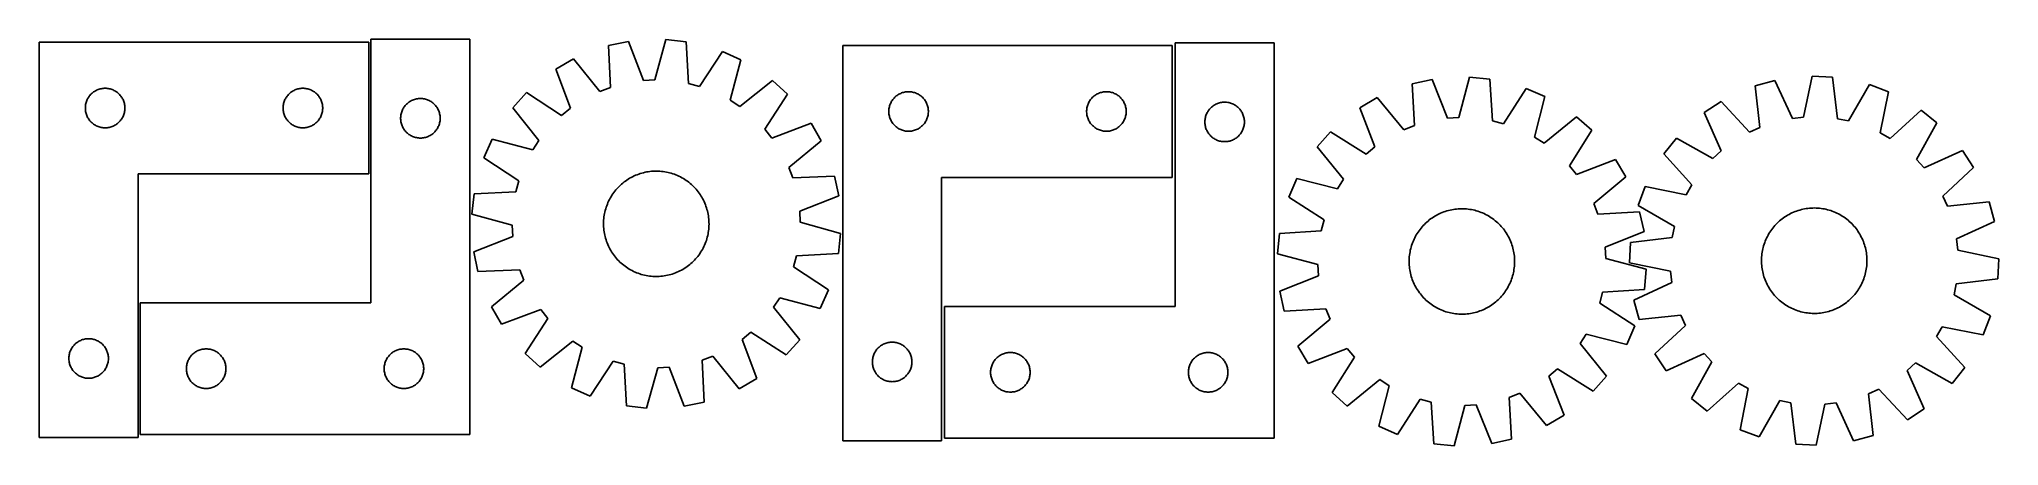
# Model space of a CAD drawing. Header units: millimetres. Extents: x 7 to 1493, y 10 to 319.
import ezdxf

# ---------------------------------------------------------------- set-up
doc = ezdxf.new("R2010")
doc.units = ezdxf.units.MM
doc.layers.add('CUT', color=7, linetype='CONTINUOUS', true_color=0x000000)

msp = doc.modelspace()

# ---------------------------------------------------------------- linework, layer by layer
at = {"layer": 'CUT'}
for p, q in [((6.551351, 316.486351), (6.551351, 16.486351)), ((256.551351, 316.486351), (6.551351, 316.486351)), ((256.551351, 216.486351), (256.551351, 316.486351)), ((333.161834, 318.740021), (258.161834, 318.740021)), ((258.161834, 318.740021), (258.161834, 118.740021)), ((333.161834, 18.740021), (333.161834, 318.740021)), ((453.37354, 317.039843), (438.315159, 313.881406)), ((438.315159, 313.881406), (439.717169, 282.147999)), ((464.84065, 287.417552), (453.37354, 317.039843)), ((481.877191, 318.456768), (473.40442, 287.843259)), ((497.174573, 316.807324), (481.877191, 318.456768)), ((498.926652, 285.091319), (497.174573, 316.807324)), ((615.912435, 313.882835), (615.912435, 13.882835)), ((865.912435, 313.882835), (615.912435, 313.882835)), ((865.912435, 213.882835), (865.912435, 313.882835)), ((943.084869, 315.979523), (868.084869, 315.979523)), ((868.084869, 315.979523), (868.084869, 115.979523)), ((943.084869, 15.979523), (943.084869, 315.979523)), ((411.64443, 303.725717), (398.29907, 296.06857)), ((431.704091, 279.096776), (411.64443, 303.725717)), ((524.72101, 309.346787), (507.202831, 282.849841)), ((538.759978, 303.050923), (524.72101, 309.346787)), ((530.62552, 272.345787), (538.759978, 303.050923)), ((398.29907, 296.06857), (409.438622, 266.321551)), ((473.40442, 287.843259), (464.84065, 287.417552)), ((507.202831, 282.849841), (498.926652, 285.091319)), ((562.652764, 287.443213), (537.80398, 267.656535)), ((574.059088, 277.11721), (562.652764, 287.443213)), ((1062.872897, 288.24428), (1047.848658, 284.927235)), ((1047.848658, 284.927235), (1049.585205, 253.210376)), ((1074.651724, 258.744552), (1062.872897, 288.24428)), ((1091.360023, 289.961685), (1083.210529, 259.260537)), ((1106.673947, 288.473637), (1091.360023, 289.961685)), ((1108.76036, 256.777871), (1106.673947, 288.473637)), ((1322.855011, 287.431331), (1308.026306, 283.327667)), ((1308.026306, 283.327667), (1311.430746, 251.746272)), ((1336.171036, 258.592846), (1322.855011, 287.431331)), ((1351.212163, 290.646569), (1344.69079, 259.558847)), ((1366.583201, 289.967063), (1351.212163, 290.646569)), ((1370.335912, 258.425155), (1366.583201, 289.967063)), ((1394.546018, 284.262094), (1378.73719, 256.711128)), ((1408.954766, 278.865933), (1394.546018, 284.262094)), ((41.556324, 266.87257), (41.596088, 267.643983)), ((41.596088, 267.643983), (41.675511, 268.412326)), ((41.675511, 268.412326), (41.794382, 269.175562)), ((41.794382, 269.175562), (41.952386, 269.931667)), ((41.952386, 269.931667), (42.149103, 270.678636)), ((42.149103, 270.678636), (42.384013, 271.414487)), ((42.384013, 271.414487), (42.656492, 272.137269)), ((42.656492, 272.137269), (42.965817, 272.845067)), ((42.965817, 272.845067), (43.311169, 273.536002)), ((43.311169, 273.536002), (43.691632, 274.208243)), ((43.691632, 274.208243), (44.106196, 274.860007)), ((44.106196, 274.860007), (44.553763, 275.489565)), ((44.553763, 275.489565), (45.033145, 276.095249)), ((45.033145, 276.095249), (45.543071, 276.675451)), ((45.543071, 276.675451), (46.082189, 277.228634)), ((46.082189, 277.228634), (46.64907, 277.75333)), ((46.64907, 277.75333), (47.242209, 278.248148)), ((47.242209, 278.248148), (47.860035, 278.711776)), ((47.860035, 278.711776), (48.500908, 279.142984)), ((48.500908, 279.142984), (49.16313, 279.54063)), ((49.16313, 279.54063), (49.844944, 279.903657)), ((49.844944, 279.903657), (50.544543, 280.231105)), ((50.544543, 280.231105), (51.26007, 280.522103)), ((51.26007, 280.522103), (51.989629, 280.775882)), ((51.989629, 280.775882), (52.731285, 280.991767)), ((52.731285, 280.991767), (53.48307, 281.169186)), ((53.48307, 281.169186), (54.242993, 281.307669)), ((54.242993, 281.307669), (55.009036, 281.406849)), ((55.009036, 281.406849), (55.77917, 281.466462)), ((55.77917, 281.466462), (56.551351, 281.486351)), ((56.551351, 281.486351), (57.323533, 281.466462)), ((57.323533, 281.466462), (58.093666, 281.406849)), ((58.093666, 281.406849), (58.85971, 281.307669)), ((58.85971, 281.307669), (59.619632, 281.169186)), ((59.619632, 281.169186), (60.371418, 280.991767)), ((60.371418, 280.991767), (61.113074, 280.775882)), ((61.113074, 280.775882), (61.842633, 280.522103)), ((61.842633, 280.522103), (62.55816, 280.231105)), ((62.55816, 280.231105), (63.257758, 279.903657)), ((63.257758, 279.903657), (63.939572, 279.54063)), ((63.939572, 279.54063), (64.601794, 279.142984)), ((64.601794, 279.142984), (65.242668, 278.711776)), ((65.242668, 278.711776), (65.860494, 278.248148)), ((65.860494, 278.248148), (66.453633, 277.75333)), ((66.453633, 277.75333), (67.020514, 277.228634)), ((67.020514, 277.228634), (67.559632, 276.675451)), ((67.559632, 276.675451), (68.069558, 276.095249)), ((68.069558, 276.095249), (68.54894, 275.489565)), ((68.54894, 275.489565), (68.996507, 274.860007)), ((68.996507, 274.860007), (69.411071, 274.208243)), ((69.411071, 274.208243), (69.791533, 273.536002)), ((69.791533, 273.536002), (70.136885, 272.845067)), ((70.136885, 272.845067), (70.446211, 272.137269)), ((70.446211, 272.137269), (70.71869, 271.414487)), ((70.71869, 271.414487), (70.953599, 270.678636)), ((70.953599, 270.678636), (71.150317, 269.931667)), ((71.150317, 269.931667), (71.308321, 269.175562)), ((71.308321, 269.175562), (71.427191, 268.412326)), ((71.427191, 268.412326), (71.506614, 267.643983)), ((71.506614, 267.643983), (71.546378, 266.87257)), ((191.556324, 266.87257), (191.596088, 267.643983)), ((191.596088, 267.643983), (191.675511, 268.412326)), ((191.675511, 268.412326), (191.794382, 269.175562)), ((191.794382, 269.175562), (191.952386, 269.931667)), ((191.952386, 269.931667), (192.149103, 270.678636)), ((192.149103, 270.678636), (192.384013, 271.414487)), ((192.384013, 271.414487), (192.656492, 272.137269)), ((192.656492, 272.137269), (192.965817, 272.845067)), ((192.965817, 272.845067), (193.311169, 273.536002)), ((193.311169, 273.536002), (193.691632, 274.208243)), ((193.691632, 274.208243), (194.106196, 274.860007)), ((194.106196, 274.860007), (194.553763, 275.489565)), ((194.553763, 275.489565), (195.033145, 276.095249)), ((195.033145, 276.095249), (195.543071, 276.675451)), ((195.543071, 276.675451), (196.082189, 277.228634)), ((196.082189, 277.228634), (196.64907, 277.75333)), ((196.64907, 277.75333), (197.242209, 278.248148)), ((197.242209, 278.248148), (197.860035, 278.711776)), ((197.860035, 278.711776), (198.500908, 279.142984)), ((198.500908, 279.142984), (199.16313, 279.54063)), ((199.16313, 279.54063), (199.844944, 279.903657)), ((199.844944, 279.903657), (200.544543, 280.231105)), ((200.544543, 280.231105), (201.26007, 280.522103)), ((201.26007, 280.522103), (201.989629, 280.775882)), ((201.989629, 280.775882), (202.731285, 280.991767)), ((202.731285, 280.991767), (203.48307, 281.169186)), ((203.48307, 281.169186), (204.242993, 281.307669)), ((204.242993, 281.307669), (205.009036, 281.406849)), ((205.009036, 281.406849), (205.77917, 281.466462)), ((205.77917, 281.466462), (206.551351, 281.486351)), ((206.551351, 281.486351), (207.323533, 281.466462)), ((207.323533, 281.466462), (208.093666, 281.406849)), ((208.093666, 281.406849), (208.85971, 281.307669)), ((208.85971, 281.307669), (209.619632, 281.169186)), ((209.619632, 281.169186), (210.371418, 280.991767)), ((210.371418, 280.991767), (211.113074, 280.775882)), ((211.113074, 280.775882), (211.842633, 280.522103)), ((211.842633, 280.522103), (212.55816, 280.231105)), ((212.55816, 280.231105), (213.257758, 279.903657)), ((213.257758, 279.903657), (213.939572, 279.54063)), ((213.939572, 279.54063), (214.601794, 279.142984)), ((214.601794, 279.142984), (215.242668, 278.711776)), ((215.242668, 278.711776), (215.860494, 278.248148)), ((215.860494, 278.248148), (216.453633, 277.75333)), ((216.453633, 277.75333), (217.020514, 277.228634)), ((217.020514, 277.228634), (217.559632, 276.675451)), ((217.559632, 276.675451), (218.069558, 276.095249)), ((218.069558, 276.095249), (218.54894, 275.489565)), ((218.54894, 275.489565), (218.996507, 274.860007)), ((218.996507, 274.860007), (219.411071, 274.208243)), ((219.411071, 274.208243), (219.791533, 273.536002)), ((219.791533, 273.536002), (220.136885, 272.845067)), ((220.136885, 272.845067), (220.446211, 272.137269)), ((220.446211, 272.137269), (220.71869, 271.414487)), ((220.71869, 271.414487), (220.953599, 270.678636)), ((220.953599, 270.678636), (221.150317, 269.931667)), ((221.150317, 269.931667), (221.308321, 269.175562)), ((221.308321, 269.175562), (221.427191, 268.412326)), ((221.427191, 268.412326), (221.506614, 267.643983)), ((221.506614, 267.643983), (221.546378, 266.87257)), ((283.216679, 267.113677), (283.664246, 267.743235)), ((283.664246, 267.743235), (284.143628, 268.348919)), ((284.143628, 268.348919), (284.653554, 268.929121)), ((284.653554, 268.929121), (285.192672, 269.482304)), ((285.192672, 269.482304), (285.759552, 270.007)), ((285.759552, 270.007), (286.352692, 270.501818)), ((286.352692, 270.501818), (286.970518, 270.965446)), ((286.970518, 270.965446), (287.611391, 271.396655)), ((287.611391, 271.396655), (288.273613, 271.7943)), ((288.273613, 271.7943), (288.955427, 272.157327)), ((288.955427, 272.157327), (289.655026, 272.484775)), ((289.655026, 272.484775), (290.370553, 272.775773)), ((290.370553, 272.775773), (291.100112, 273.029552)), ((291.100112, 273.029552), (291.841768, 273.245437)), ((291.841768, 273.245437), (292.593553, 273.422856)), ((292.593553, 273.422856), (293.353476, 273.56134)), ((293.353476, 273.56134), (294.119519, 273.660519)), ((294.119519, 273.660519), (294.889653, 273.720133)), ((294.889653, 273.720133), (295.661834, 273.740021)), ((295.661834, 273.740021), (296.434016, 273.720133)), ((296.434016, 273.720133), (297.204149, 273.660519)), ((297.204149, 273.660519), (297.970193, 273.56134)), ((297.970193, 273.56134), (298.730115, 273.422856)), ((298.730115, 273.422856), (299.481901, 273.245437)), ((299.481901, 273.245437), (300.223557, 273.029552)), ((300.223557, 273.029552), (300.953116, 272.775773)), ((300.953116, 272.775773), (301.668643, 272.484775)), ((301.668643, 272.484775), (302.368241, 272.157327)), ((302.368241, 272.157327), (303.050055, 271.7943)), ((303.050055, 271.7943), (303.712277, 271.396655)), ((303.712277, 271.396655), (304.353151, 270.965446)), ((304.353151, 270.965446), (304.970977, 270.501818)), ((304.970977, 270.501818), (305.564116, 270.007)), ((305.564116, 270.007), (306.130997, 269.482304)), ((306.130997, 269.482304), (306.670115, 268.929121)), ((306.670115, 268.929121), (307.180041, 268.348919)), ((307.180041, 268.348919), (307.659423, 267.743235)), ((307.659423, 267.743235), (308.10699, 267.113677)), ((376.071979, 278.168227), (365.745976, 266.761904)), ((402.760612, 260.943489), (376.071979, 278.168227)), ((439.717169, 282.147999), (431.704091, 279.096776)), ((537.80398, 267.656535), (530.62552, 272.345787)), ((556.834349, 250.428577), (574.059088, 277.11721)), ((651.31347, 267.328151), (651.510187, 268.07512)), ((651.510187, 268.07512), (651.745097, 268.810971)), ((651.745097, 268.810971), (652.017576, 269.533754)), ((652.017576, 269.533754), (652.326901, 270.241551)), ((652.326901, 270.241551), (652.672253, 270.932487)), ((652.672253, 270.932487), (653.052716, 271.604727)), ((653.052716, 271.604727), (653.46728, 272.256491)), ((653.46728, 272.256491), (653.914847, 272.88605)), ((653.914847, 272.88605), (654.394229, 273.491733)), ((654.394229, 273.491733), (654.904155, 274.071935)), ((654.904155, 274.071935), (655.443273, 274.625118)), ((655.443273, 274.625118), (656.010154, 275.149814)), ((656.010154, 275.149814), (656.603293, 275.644632)), ((656.603293, 275.644632), (657.221119, 276.10826)), ((657.221119, 276.10826), (657.861992, 276.539469)), ((657.861992, 276.539469), (658.524214, 276.937114)), ((658.524214, 276.937114), (659.206028, 277.300142)), ((659.206028, 277.300142), (659.905627, 277.627589)), ((659.905627, 277.627589), (660.621154, 277.918588)), ((660.621154, 277.918588), (661.350713, 278.172366)), ((661.350713, 278.172366), (662.092369, 278.388251)), ((662.092369, 278.388251), (662.844154, 278.565671)), ((662.844154, 278.565671), (663.604077, 278.704154)), ((663.604077, 278.704154), (664.37012, 278.803333)), ((664.37012, 278.803333), (665.140254, 278.862947)), ((665.140254, 278.862947), (665.912435, 278.882835)), ((665.912435, 278.882835), (666.684617, 278.862947)), ((666.684617, 278.862947), (667.45475, 278.803333)), ((667.45475, 278.803333), (668.220794, 278.704154)), ((668.220794, 278.704154), (668.980716, 278.565671)), ((668.980716, 278.565671), (669.732502, 278.388251)), ((669.732502, 278.388251), (670.474158, 278.172366)), ((670.474158, 278.172366), (671.203717, 277.918588)), ((671.203717, 277.918588), (671.919244, 277.627589)), ((671.919244, 277.627589), (672.618842, 277.300142)), ((672.618842, 277.300142), (673.300656, 276.937114)), ((673.300656, 276.937114), (673.962878, 276.539469)), ((673.962878, 276.539469), (674.603752, 276.10826)), ((674.603752, 276.10826), (675.221578, 275.644632)), ((675.221578, 275.644632), (675.814717, 275.149814)), ((675.814717, 275.149814), (676.381598, 274.625118)), ((676.381598, 274.625118), (676.920716, 274.071935)), ((676.920716, 274.071935), (677.430642, 273.491733)), ((677.430642, 273.491733), (677.910024, 272.88605)), ((677.910024, 272.88605), (678.357591, 272.256491)), ((678.357591, 272.256491), (678.772155, 271.604727)), ((678.772155, 271.604727), (679.152617, 270.932487)), ((679.152617, 270.932487), (679.497969, 270.241551)), ((679.497969, 270.241551), (679.807295, 269.533754)), ((679.807295, 269.533754), (680.079774, 268.810971)), ((680.079774, 268.810971), (680.314683, 268.07512)), ((680.314683, 268.07512), (680.511401, 267.328151)), ((801.31347, 267.328151), (801.510187, 268.07512)), ((801.510187, 268.07512), (801.745097, 268.810971)), ((801.745097, 268.810971), (802.017576, 269.533754)), ((802.017576, 269.533754), (802.326901, 270.241551)), ((802.326901, 270.241551), (802.672253, 270.932487)), ((802.672253, 270.932487), (803.052716, 271.604727)), ((803.052716, 271.604727), (803.46728, 272.256491)), ((803.46728, 272.256491), (803.914847, 272.88605)), ((803.914847, 272.88605), (804.394229, 273.491733)), ((804.394229, 273.491733), (804.904155, 274.071935)), ((804.904155, 274.071935), (805.443273, 274.625118)), ((805.443273, 274.625118), (806.010154, 275.149814)), ((806.010154, 275.149814), (806.603293, 275.644632)), ((806.603293, 275.644632), (807.221119, 276.10826)), ((807.221119, 276.10826), (807.861992, 276.539469)), ((807.861992, 276.539469), (808.524214, 276.937114)), ((808.524214, 276.937114), (809.206028, 277.300142)), ((809.206028, 277.300142), (809.905627, 277.627589)), ((809.905627, 277.627589), (810.621154, 277.918588)), ((810.621154, 277.918588), (811.350713, 278.172366)), ((811.350713, 278.172366), (812.092369, 278.388251)), ((812.092369, 278.388251), (812.844154, 278.565671)), ((812.844154, 278.565671), (813.604077, 278.704154)), ((813.604077, 278.704154), (814.37012, 278.803333)), ((814.37012, 278.803333), (815.140254, 278.862947)), ((815.140254, 278.862947), (815.912435, 278.882835)), ((815.912435, 278.882835), (816.684617, 278.862947)), ((816.684617, 278.862947), (817.45475, 278.803333)), ((817.45475, 278.803333), (818.220794, 278.704154)), ((818.220794, 278.704154), (818.980716, 278.565671)), ((818.980716, 278.565671), (819.732502, 278.388251)), ((819.732502, 278.388251), (820.474158, 278.172366)), ((820.474158, 278.172366), (821.203717, 277.918588)), ((821.203717, 277.918588), (821.919244, 277.627589)), ((821.919244, 277.627589), (822.618842, 277.300142)), ((822.618842, 277.300142), (823.300656, 276.937114)), ((823.300656, 276.937114), (823.962878, 276.539469)), ((823.962878, 276.539469), (824.603752, 276.10826)), ((824.603752, 276.10826), (825.221578, 275.644632)), ((825.221578, 275.644632), (825.814717, 275.149814)), ((825.814717, 275.149814), (826.381598, 274.625118)), ((826.381598, 274.625118), (826.920716, 274.071935)), ((826.920716, 274.071935), (827.430642, 273.491733)), ((827.430642, 273.491733), (827.910024, 272.88605)), ((827.910024, 272.88605), (828.357591, 272.256491)), ((828.357591, 272.256491), (828.772155, 271.604727)), ((828.772155, 271.604727), (829.152617, 270.932487)), ((829.152617, 270.932487), (829.497969, 270.241551)), ((829.497969, 270.241551), (829.807295, 269.533754)), ((829.807295, 269.533754), (830.079774, 268.810971)), ((830.079774, 268.810971), (830.314683, 268.07512)), ((830.314683, 268.07512), (830.511401, 267.328151)), ((895.682587, 267.246502), (896.275727, 267.74132)), ((896.275727, 267.74132), (896.893553, 268.204948)), ((896.893553, 268.204948), (897.534426, 268.636157)), ((897.534426, 268.636157), (898.196648, 269.033802)), ((898.196648, 269.033802), (898.878462, 269.396829)), ((898.878462, 269.396829), (899.57806, 269.724277)), ((899.57806, 269.724277), (900.293588, 270.015275)), ((900.293588, 270.015275), (901.023146, 270.269054)), ((901.023146, 270.269054), (901.764802, 270.484939)), ((901.764802, 270.484939), (902.516588, 270.662358)), ((902.516588, 270.662358), (903.27651, 270.800842)), ((903.27651, 270.800842), (904.042554, 270.900021)), ((904.042554, 270.900021), (904.812688, 270.959634)), ((904.812688, 270.959634), (905.584869, 270.979523)), ((905.584869, 270.979523), (906.35705, 270.959634)), ((906.35705, 270.959634), (907.127184, 270.900021)), ((907.127184, 270.900021), (907.893228, 270.800842)), ((907.893228, 270.800842), (908.65315, 270.662358)), ((908.65315, 270.662358), (909.404936, 270.484939)), ((909.404936, 270.484939), (910.146591, 270.269054)), ((910.146591, 270.269054), (910.87615, 270.015275)), ((910.87615, 270.015275), (911.591678, 269.724277)), ((911.591678, 269.724277), (912.291276, 269.396829)), ((912.291276, 269.396829), (912.97309, 269.033802)), ((912.97309, 269.033802), (913.635312, 268.636157)), ((913.635312, 268.636157), (914.276185, 268.204948)), ((914.276185, 268.204948), (914.894011, 267.74132)), ((914.894011, 267.74132), (915.487151, 267.246502)), ((1021.286499, 274.49088), (1008.022622, 266.693437)), ((1041.604746, 250.074829), (1021.286499, 274.49088)), ((1134.297521, 281.30398), (1117.059715, 254.623786)), ((1148.402096, 275.1565), (1134.297521, 281.30398)), ((1140.591862, 244.367298), (1148.402096, 275.1565)), ((1282.050615, 271.506953), (1269.21578, 263.021815)), ((1303.626489, 248.194802), (1282.050615, 271.506953)), ((1402.77682, 247.708145), (1408.954766, 278.865933)), ((41.556324, 266.100132), (41.556324, 266.87257)), ((41.596088, 265.328719), (41.556324, 266.100132)), ((41.675511, 264.560376), (41.596088, 265.328719)), ((41.794382, 263.79714), (41.675511, 264.560376)), ((41.952386, 263.041035), (41.794382, 263.79714)), ((42.149103, 262.294066), (41.952386, 263.041035)), ((42.384013, 261.558215), (42.149103, 262.294066)), ((42.656492, 260.835433), (42.384013, 261.558215)), ((42.965817, 260.127635), (42.656492, 260.835433)), ((43.311169, 259.4367), (42.965817, 260.127635)), ((43.691632, 258.764459), (43.311169, 259.4367)), ((44.106196, 258.112695), (43.691632, 258.764459)), ((44.553763, 257.483137), (44.106196, 258.112695)), ((45.033145, 256.877453), (44.553763, 257.483137)), ((45.543071, 256.297251), (45.033145, 256.877453)), ((46.082189, 255.744068), (45.543071, 256.297251)), ((46.64907, 255.219372), (46.082189, 255.744068)), ((47.242209, 254.724554), (46.64907, 255.219372)), ((47.860035, 254.260926), (47.242209, 254.724554)), ((48.500908, 253.829718), (47.860035, 254.260926)), ((49.16313, 253.432072), (48.500908, 253.829718)), ((49.844944, 253.069045), (49.16313, 253.432072)), ((50.544543, 252.741597), (49.844944, 253.069045)), ((51.26007, 252.450599), (50.544543, 252.741597)), ((62.55816, 252.741597), (61.842633, 252.450599)), ((63.257758, 253.069045), (62.55816, 252.741597)), ((63.939572, 253.432072), (63.257758, 253.069045)), ((64.601794, 253.829718), (63.939572, 253.432072)), ((65.242668, 254.260926), (64.601794, 253.829718)), ((65.860494, 254.724554), (65.242668, 254.260926)), ((66.453633, 255.219372), (65.860494, 254.724554)), ((67.020514, 255.744068), (66.453633, 255.219372)), ((67.559632, 256.297251), (67.020514, 255.744068)), ((68.069558, 256.877453), (67.559632, 256.297251)), ((68.54894, 257.483137), (68.069558, 256.877453)), ((68.996507, 258.112695), (68.54894, 257.483137)), ((69.411071, 258.764459), (68.996507, 258.112695)), ((69.791533, 259.4367), (69.411071, 258.764459)), ((70.136885, 260.127635), (69.791533, 259.4367)), ((70.446211, 260.835433), (70.136885, 260.127635)), ((70.71869, 261.558215), (70.446211, 260.835433)), ((70.953599, 262.294066), (70.71869, 261.558215)), ((71.150317, 263.041035), (70.953599, 262.294066)), ((71.308321, 263.79714), (71.150317, 263.041035)), ((71.427191, 264.560376), (71.308321, 263.79714)), ((71.506614, 265.328719), (71.427191, 264.560376)), ((71.546378, 266.100132), (71.506614, 265.328719)), ((71.546378, 266.87257), (71.546378, 266.100132)), ((191.556324, 266.100132), (191.556324, 266.87257)), ((191.596088, 265.328719), (191.556324, 266.100132)), ((191.675511, 264.560376), (191.596088, 265.328719)), ((191.794382, 263.79714), (191.675511, 264.560376)), ((191.952386, 263.041035), (191.794382, 263.79714)), ((192.149103, 262.294066), (191.952386, 263.041035)), ((192.384013, 261.558215), (192.149103, 262.294066)), ((192.656492, 260.835433), (192.384013, 261.558215)), ((192.965817, 260.127635), (192.656492, 260.835433)), ((193.311169, 259.4367), (192.965817, 260.127635)), ((193.691632, 258.764459), (193.311169, 259.4367)), ((194.106196, 258.112695), (193.691632, 258.764459)), ((194.553763, 257.483137), (194.106196, 258.112695)), ((195.033145, 256.877453), (194.553763, 257.483137)), ((195.543071, 256.297251), (195.033145, 256.877453)), ((196.082189, 255.744068), (195.543071, 256.297251)), ((196.64907, 255.219372), (196.082189, 255.744068)), ((197.242209, 254.724554), (196.64907, 255.219372)), ((197.860035, 254.260926), (197.242209, 254.724554)), ((198.500908, 253.829718), (197.860035, 254.260926)), ((199.16313, 253.432072), (198.500908, 253.829718)), ((199.844944, 253.069045), (199.16313, 253.432072)), ((200.544543, 252.741597), (199.844944, 253.069045)), ((201.26007, 252.450599), (200.544543, 252.741597)), ((212.55816, 252.741597), (211.842633, 252.450599)), ((213.257758, 253.069045), (212.55816, 252.741597)), ((213.939572, 253.432072), (213.257758, 253.069045)), ((214.601794, 253.829718), (213.939572, 253.432072)), ((215.242668, 254.260926), (214.601794, 253.829718)), ((215.860494, 254.724554), (215.242668, 254.260926)), ((216.453633, 255.219372), (215.860494, 254.724554)), ((217.020514, 255.744068), (216.453633, 255.219372)), ((217.559632, 256.297251), (217.020514, 255.744068)), ((218.069558, 256.877453), (217.559632, 256.297251)), ((218.54894, 257.483137), (218.069558, 256.877453)), ((218.996507, 258.112695), (218.54894, 257.483137)), ((219.411071, 258.764459), (218.996507, 258.112695)), ((219.791533, 259.4367), (219.411071, 258.764459)), ((220.136885, 260.127635), (219.791533, 259.4367)), ((220.446211, 260.835433), (220.136885, 260.127635)), ((220.71869, 261.558215), (220.446211, 260.835433)), ((220.953599, 262.294066), (220.71869, 261.558215)), ((221.150317, 263.041035), (220.953599, 262.294066)), ((221.308321, 263.79714), (221.150317, 263.041035)), ((221.427191, 264.560376), (221.308321, 263.79714)), ((221.506614, 265.328719), (221.427191, 264.560376)), ((221.546378, 266.100132), (221.506614, 265.328719)), ((221.546378, 266.87257), (221.546378, 266.100132)), ((280.666807, 259.12624), (280.706571, 259.897653)), ((280.666807, 258.353802), (280.666807, 259.12624)), ((280.706571, 257.582389), (280.666807, 258.353802)), ((280.706571, 259.897653), (280.785994, 260.665996)), ((280.785994, 256.814046), (280.706571, 257.582389)), ((280.785994, 260.665996), (280.904865, 261.429233)), ((280.904865, 256.05081), (280.785994, 256.814046)), ((280.904865, 261.429233), (281.062869, 262.185337)), ((281.062869, 255.294705), (280.904865, 256.05081)), ((281.062869, 262.185337), (281.259586, 262.932306)), ((281.259586, 254.547737), (281.062869, 255.294705)), ((281.259586, 262.932306), (281.494496, 263.668157)), ((281.494496, 253.811885), (281.259586, 254.547737)), ((281.494496, 263.668157), (281.766975, 264.39094)), ((281.766975, 253.089103), (281.494496, 253.811885)), ((281.766975, 264.39094), (282.0763, 265.098737)), ((282.0763, 252.381305), (281.766975, 253.089103)), ((282.0763, 265.098737), (282.421652, 265.789672)), ((282.421652, 265.789672), (282.802115, 266.461913)), ((282.802115, 266.461913), (283.216679, 267.113677)), ((308.10699, 267.113677), (308.521554, 266.461913)), ((308.521554, 266.461913), (308.902016, 265.789672)), ((308.902016, 265.789672), (309.247368, 265.098737)), ((309.247368, 265.098737), (309.556694, 264.39094)), ((309.556694, 253.089103), (309.247368, 252.381305)), ((309.556694, 264.39094), (309.829173, 263.668157)), ((309.829173, 253.811885), (309.556694, 253.089103)), ((309.829173, 263.668157), (310.064082, 262.932306)), ((310.064082, 254.547737), (309.829173, 253.811885)), ((310.064082, 262.932306), (310.2608, 262.185337)), ((310.2608, 255.294705), (310.064082, 254.547737)), ((310.2608, 262.185337), (310.418804, 261.429233)), ((310.418804, 256.05081), (310.2608, 255.294705)), ((310.418804, 261.429233), (310.537674, 260.665996)), ((310.537674, 256.814046), (310.418804, 256.05081)), ((310.537674, 260.665996), (310.617097, 259.897653)), ((310.617097, 257.582389), (310.537674, 256.814046)), ((310.617097, 259.897653), (310.656861, 259.12624)), ((310.656861, 258.353802), (310.617097, 257.582389)), ((310.656861, 259.12624), (310.656861, 258.353802)), ((365.745976, 266.761904), (385.532654, 241.913119)), ((409.438622, 266.321551), (402.760612, 260.943489)), ((591.95943, 254.890119), (562.212411, 243.750567)), ((599.616578, 241.544759), (591.95943, 254.890119)), ((650.917408, 264.269054), (650.957172, 265.040467)), ((650.917408, 263.496617), (650.917408, 264.269054)), ((650.957172, 262.725203), (650.917408, 263.496617)), ((650.957172, 265.040467), (651.036595, 265.808811)), ((651.036595, 261.95686), (650.957172, 262.725203)), ((651.036595, 265.808811), (651.155466, 266.572047)), ((651.155466, 261.193624), (651.036595, 261.95686)), ((651.155466, 266.572047), (651.31347, 267.328151)), ((651.31347, 260.437519), (651.155466, 261.193624)), ((651.510187, 259.690551), (651.31347, 260.437519)), ((651.745097, 258.9547), (651.510187, 259.690551)), ((652.017576, 258.231917), (651.745097, 258.9547)), ((652.326901, 257.52412), (652.017576, 258.231917)), ((652.672253, 256.833184), (652.326901, 257.52412)), ((653.052716, 256.160943), (652.672253, 256.833184)), ((653.46728, 255.50918), (653.052716, 256.160943)), ((653.914847, 254.879621), (653.46728, 255.50918)), ((654.394229, 254.273938), (653.914847, 254.879621)), ((654.904155, 253.693735), (654.394229, 254.273938)), ((655.443273, 253.140553), (654.904155, 253.693735)), ((656.010154, 252.615856), (655.443273, 253.140553)), ((676.381598, 253.140553), (675.814717, 252.615856)), ((676.920716, 253.693735), (676.381598, 253.140553)), ((677.430642, 254.273938), (676.920716, 253.693735)), ((677.910024, 254.879621), (677.430642, 254.273938)), ((678.357591, 255.50918), (677.910024, 254.879621)), ((678.772155, 256.160943), (678.357591, 255.50918)), ((679.152617, 256.833184), (678.772155, 256.160943)), ((679.497969, 257.52412), (679.152617, 256.833184)), ((679.807295, 258.231917), (679.497969, 257.52412)), ((680.079774, 258.9547), (679.807295, 258.231917)), ((680.314683, 259.690551), (680.079774, 258.9547)), ((680.511401, 260.437519), (680.314683, 259.690551)), ((680.511401, 267.328151), (680.669405, 266.572047)), ((680.669405, 261.193624), (680.511401, 260.437519)), ((680.669405, 266.572047), (680.788275, 265.808811)), ((680.788275, 261.95686), (680.669405, 261.193624)), ((680.788275, 265.808811), (680.867698, 265.040467)), ((680.867698, 262.725203), (680.788275, 261.95686)), ((680.867698, 265.040467), (680.907462, 264.269054)), ((680.907462, 263.496617), (680.867698, 262.725203)), ((680.907462, 264.269054), (680.907462, 263.496617)), ((800.917408, 264.269054), (800.957172, 265.040467)), ((800.917408, 263.496617), (800.917408, 264.269054)), ((800.957172, 262.725203), (800.917408, 263.496617)), ((800.957172, 265.040467), (801.036595, 265.808811)), ((801.036595, 261.95686), (800.957172, 262.725203)), ((801.036595, 265.808811), (801.155466, 266.572047)), ((801.155466, 261.193624), (801.036595, 261.95686)), ((801.155466, 266.572047), (801.31347, 267.328151)), ((801.31347, 260.437519), (801.155466, 261.193624)), ((801.510187, 259.690551), (801.31347, 260.437519)), ((801.745097, 258.9547), (801.510187, 259.690551)), ((802.017576, 258.231917), (801.745097, 258.9547)), ((802.326901, 257.52412), (802.017576, 258.231917)), ((802.672253, 256.833184), (802.326901, 257.52412)), ((803.052716, 256.160943), (802.672253, 256.833184)), ((803.46728, 255.50918), (803.052716, 256.160943)), ((803.914847, 254.879621), (803.46728, 255.50918)), ((804.394229, 254.273938), (803.914847, 254.879621)), ((804.904155, 253.693735), (804.394229, 254.273938)), ((805.443273, 253.140553), (804.904155, 253.693735)), ((806.010154, 252.615856), (805.443273, 253.140553)), ((826.381598, 253.140553), (825.814717, 252.615856)), ((826.920716, 253.693735), (826.381598, 253.140553)), ((827.430642, 254.273938), (826.920716, 253.693735)), ((827.910024, 254.879621), (827.430642, 254.273938)), ((828.357591, 255.50918), (827.910024, 254.879621)), ((828.772155, 256.160943), (828.357591, 255.50918)), ((829.152617, 256.833184), (828.772155, 256.160943)), ((829.497969, 257.52412), (829.152617, 256.833184)), ((829.807295, 258.231917), (829.497969, 257.52412)), ((830.079774, 258.9547), (829.807295, 258.231917)), ((830.314683, 259.690551), (830.079774, 258.9547)), ((830.511401, 260.437519), (830.314683, 259.690551)), ((830.511401, 267.328151), (830.669405, 266.572047)), ((830.669405, 261.193624), (830.511401, 260.437519)), ((830.669405, 266.572047), (830.788275, 265.808811)), ((830.788275, 261.95686), (830.669405, 261.193624)), ((830.788275, 265.808811), (830.867698, 265.040467)), ((830.867698, 262.725203), (830.788275, 261.95686)), ((830.867698, 265.040467), (830.907462, 264.269054)), ((830.907462, 263.496617), (830.867698, 262.725203)), ((830.907462, 264.269054), (830.907462, 263.496617)), ((890.589842, 256.365742), (890.629606, 257.137155)), ((890.589842, 255.593304), (890.589842, 256.365742)), ((890.629606, 254.821891), (890.589842, 255.593304)), ((890.629606, 257.137155), (890.709029, 257.905498)), ((890.709029, 254.053548), (890.629606, 254.821891)), ((890.709029, 257.905498), (890.8279, 258.668734)), ((890.8279, 253.290312), (890.709029, 254.053548)), ((890.8279, 258.668734), (890.985903, 259.424839)), ((890.985903, 252.534207), (890.8279, 253.290312)), ((890.985903, 259.424839), (891.182621, 260.171808)), ((891.182621, 260.171808), (891.417531, 260.907659)), ((891.417531, 260.907659), (891.690009, 261.630442)), ((891.690009, 261.630442), (891.999335, 262.338239)), ((891.999335, 262.338239), (892.344687, 263.029174)), ((892.344687, 263.029174), (892.72515, 263.701415)), ((892.72515, 263.701415), (893.139714, 264.353179)), ((893.139714, 264.353179), (893.58728, 264.982737)), ((893.58728, 264.982737), (894.066662, 265.588421)), ((894.066662, 265.588421), (894.576588, 266.168623)), ((894.576588, 266.168623), (895.115707, 266.721806)), ((895.115707, 266.721806), (895.682587, 267.246502)), ((915.487151, 267.246502), (916.054031, 266.721806)), ((916.054031, 266.721806), (916.593149, 266.168623)), ((916.593149, 266.168623), (917.103076, 265.588421)), ((917.103076, 265.588421), (917.582458, 264.982737)), ((917.582458, 264.982737), (918.030024, 264.353179)), ((918.030024, 264.353179), (918.444588, 263.701415)), ((918.444588, 263.701415), (918.825051, 263.029174)), ((918.825051, 263.029174), (919.170403, 262.338239)), ((919.170403, 262.338239), (919.479729, 261.630442)), ((919.479729, 261.630442), (919.752207, 260.907659)), ((919.752207, 260.907659), (919.987117, 260.171808)), ((919.987117, 260.171808), (920.183835, 259.424839)), ((920.183835, 259.424839), (920.341838, 258.668734)), ((920.341838, 253.290312), (920.183835, 252.534207)), ((920.341838, 258.668734), (920.460709, 257.905498)), ((920.460709, 254.053548), (920.341838, 253.290312)), ((920.460709, 257.905498), (920.540132, 257.137155)), ((920.540132, 254.821891), (920.460709, 254.053548)), ((920.540132, 257.137155), (920.579896, 256.365742)), ((920.579896, 255.593304), (920.540132, 254.821891)), ((920.579896, 256.365742), (920.579896, 255.593304)), ((1008.022622, 266.693437), (1019.475224, 237.065534)), ((1049.585205, 253.210376), (1041.604746, 250.074829)), ((1083.210529, 259.260537), (1074.651724, 258.744552)), ((1117.059715, 254.623786), (1108.76036, 256.777871)), ((1172.45813, 259.801597), (1147.819368, 239.753999)), ((1183.972702, 249.596443), (1172.45813, 259.801597)), ((1269.21578, 263.021815), (1282.212783, 234.038153)), ((1344.69079, 259.558847), (1336.171036, 258.592846)), ((1378.73719, 256.711128), (1370.335912, 258.425155)), ((1433.786053, 264.799199), (1410.237247, 243.48187)), ((1430.318219, 227.490871), (1445.82208, 255.214598)), ((1445.82208, 255.214598), (1433.786053, 264.799199)), ((51.989629, 252.19682), (51.26007, 252.450599)), ((52.731285, 251.980935), (51.989629, 252.19682)), ((53.48307, 251.803516), (52.731285, 251.980935)), ((54.242993, 251.665033), (53.48307, 251.803516)), ((55.009036, 251.565853), (54.242993, 251.665033)), ((55.77917, 251.50624), (55.009036, 251.565853)), ((56.551351, 251.486351), (55.77917, 251.50624)), ((57.323533, 251.50624), (56.551351, 251.486351)), ((58.093666, 251.565853), (57.323533, 251.50624)), ((58.85971, 251.665033), (58.093666, 251.565853)), ((59.619632, 251.803516), (58.85971, 251.665033)), ((60.371418, 251.980935), (59.619632, 251.803516)), ((61.113074, 252.19682), (60.371418, 251.980935)), ((61.842633, 252.450599), (61.113074, 252.19682)), ((201.989629, 252.19682), (201.26007, 252.450599)), ((202.731285, 251.980935), (201.989629, 252.19682)), ((203.48307, 251.803516), (202.731285, 251.980935)), ((204.242993, 251.665033), (203.48307, 251.803516)), ((205.009036, 251.565853), (204.242993, 251.665033)), ((205.77917, 251.50624), (205.009036, 251.565853)), ((206.551351, 251.486351), (205.77917, 251.50624)), ((207.323533, 251.50624), (206.551351, 251.486351)), ((208.093666, 251.565853), (207.323533, 251.50624)), ((208.85971, 251.665033), (208.093666, 251.565853)), ((209.619632, 251.803516), (208.85971, 251.665033)), ((210.371418, 251.980935), (209.619632, 251.803516)), ((211.113074, 252.19682), (210.371418, 251.980935)), ((211.842633, 252.450599), (211.113074, 252.19682)), ((282.421652, 251.69037), (282.0763, 252.381305)), ((282.802115, 251.018129), (282.421652, 251.69037)), ((283.216679, 250.366365), (282.802115, 251.018129)), ((283.664246, 249.736807), (283.216679, 250.366365)), ((284.143628, 249.131123), (283.664246, 249.736807)), ((284.653554, 248.550921), (284.143628, 249.131123)), ((285.192672, 247.997738), (284.653554, 248.550921)), ((285.759552, 247.473042), (285.192672, 247.997738)), ((286.352692, 246.978224), (285.759552, 247.473042)), ((286.970518, 246.514596), (286.352692, 246.978224)), ((287.611391, 246.083388), (286.970518, 246.514596)), ((288.273613, 245.685743), (287.611391, 246.083388)), ((288.955427, 245.322715), (288.273613, 245.685743)), ((289.655026, 244.995268), (288.955427, 245.322715)), ((290.370553, 244.704269), (289.655026, 244.995268)), ((291.100112, 244.45049), (290.370553, 244.704269)), ((291.841768, 244.234605), (291.100112, 244.45049)), ((292.593553, 244.057186), (291.841768, 244.234605)), ((293.353476, 243.918703), (292.593553, 244.057186)), ((294.119519, 243.819523), (293.353476, 243.918703)), ((294.889653, 243.75991), (294.119519, 243.819523)), ((295.661834, 243.740021), (294.889653, 243.75991)), ((296.434016, 243.75991), (295.661834, 243.740021)), ((297.204149, 243.819523), (296.434016, 243.75991)), ((297.970193, 243.918703), (297.204149, 243.819523)), ((298.730115, 244.057186), (297.970193, 243.918703)), ((299.481901, 244.234605), (298.730115, 244.057186)), ((300.223557, 244.45049), (299.481901, 244.234605)), ((300.953116, 244.704269), (300.223557, 244.45049)), ((301.668643, 244.995268), (300.953116, 244.704269)), ((302.368241, 245.322715), (301.668643, 244.995268)), ((303.050055, 245.685743), (302.368241, 245.322715)), ((303.712277, 246.083388), (303.050055, 245.685743)), ((304.353151, 246.514596), (303.712277, 246.083388)), ((304.970977, 246.978224), (304.353151, 246.514596)), ((305.564116, 247.473042), (304.970977, 246.978224)), ((306.130997, 247.997738), (305.564116, 247.473042)), ((306.670115, 248.550921), (306.130997, 247.997738)), ((307.180041, 249.131123), (306.670115, 248.550921)), ((307.659423, 249.736807), (307.180041, 249.131123)), ((308.10699, 250.366365), (307.659423, 249.736807)), ((308.521554, 251.018129), (308.10699, 250.366365)), ((308.902016, 251.69037), (308.521554, 251.018129)), ((309.247368, 252.381305), (308.902016, 251.69037)), ((350.138266, 242.869118), (343.842401, 228.83015)), ((380.843401, 234.73466), (350.138266, 242.869118)), ((385.532654, 241.913119), (380.843401, 234.73466)), ((562.212411, 243.750567), (556.834349, 250.428577)), ((574.987637, 221.485097), (599.616578, 241.544759)), ((656.603293, 252.121038), (656.010154, 252.615856)), ((657.221119, 251.65741), (656.603293, 252.121038)), ((657.861992, 251.226202), (657.221119, 251.65741)), ((658.524214, 250.828557), (657.861992, 251.226202)), ((659.206028, 250.465529), (658.524214, 250.828557)), ((659.905627, 250.138082), (659.206028, 250.465529)), ((660.621154, 249.847083), (659.905627, 250.138082)), ((661.350713, 249.593305), (660.621154, 249.847083)), ((662.092369, 249.377419), (661.350713, 249.593305)), ((662.844154, 249.2), (662.092369, 249.377419)), ((663.604077, 249.061517), (662.844154, 249.2)), ((664.37012, 248.962337), (663.604077, 249.061517)), ((665.140254, 248.902724), (664.37012, 248.962337)), ((665.912435, 248.882835), (665.140254, 248.902724)), ((666.684617, 248.902724), (665.912435, 248.882835)), ((667.45475, 248.962337), (666.684617, 248.902724)), ((668.220794, 249.061517), (667.45475, 248.962337)), ((668.980716, 249.2), (668.220794, 249.061517)), ((669.732502, 249.377419), (668.980716, 249.2)), ((670.474158, 249.593305), (669.732502, 249.377419)), ((671.203717, 249.847083), (670.474158, 249.593305)), ((671.919244, 250.138082), (671.203717, 249.847083)), ((672.618842, 250.465529), (671.919244, 250.138082)), ((673.300656, 250.828557), (672.618842, 250.465529)), ((673.962878, 251.226202), (673.300656, 250.828557)), ((674.603752, 251.65741), (673.962878, 251.226202)), ((675.221578, 252.121038), (674.603752, 251.65741)), ((675.814717, 252.615856), (675.221578, 252.121038)), ((806.603293, 252.121038), (806.010154, 252.615856)), ((807.221119, 251.65741), (806.603293, 252.121038)), ((807.861992, 251.226202), (807.221119, 251.65741)), ((808.524214, 250.828557), (807.861992, 251.226202)), ((809.206028, 250.465529), (808.524214, 250.828557)), ((809.905627, 250.138082), (809.206028, 250.465529)), ((810.621154, 249.847083), (809.905627, 250.138082)), ((811.350713, 249.593305), (810.621154, 249.847083)), ((812.092369, 249.377419), (811.350713, 249.593305)), ((812.844154, 249.2), (812.092369, 249.377419)), ((813.604077, 249.061517), (812.844154, 249.2)), ((814.37012, 248.962337), (813.604077, 249.061517)), ((815.140254, 248.902724), (814.37012, 248.962337)), ((815.912435, 248.882835), (815.140254, 248.902724)), ((816.684617, 248.902724), (815.912435, 248.882835)), ((817.45475, 248.962337), (816.684617, 248.902724)), ((818.220794, 249.061517), (817.45475, 248.962337)), ((818.980716, 249.2), (818.220794, 249.061517)), ((819.732502, 249.377419), (818.980716, 249.2)), ((820.474158, 249.593305), (819.732502, 249.377419)), ((821.203717, 249.847083), (820.474158, 249.593305)), ((821.919244, 250.138082), (821.203717, 249.847083)), ((822.618842, 250.465529), (821.919244, 250.138082)), ((823.300656, 250.828557), (822.618842, 250.465529)), ((823.962878, 251.226202), (823.300656, 250.828557)), ((824.603752, 251.65741), (823.962878, 251.226202)), ((825.221578, 252.121038), (824.603752, 251.65741)), ((825.814717, 252.615856), (825.221578, 252.121038)), ((891.182621, 251.787239), (890.985903, 252.534207)), ((891.417531, 251.051387), (891.182621, 251.787239)), ((891.690009, 250.328605), (891.417531, 251.051387)), ((891.999335, 249.620807), (891.690009, 250.328605)), ((892.344687, 248.929872), (891.999335, 249.620807)), ((892.72515, 248.257631), (892.344687, 248.929872)), ((893.139714, 247.605867), (892.72515, 248.257631)), ((893.58728, 246.976309), (893.139714, 247.605867)), ((894.066662, 246.370625), (893.58728, 246.976309)), ((894.576588, 245.790423), (894.066662, 246.370625)), ((895.115707, 245.23724), (894.576588, 245.790423)), ((895.682587, 244.712544), (895.115707, 245.23724)), ((896.275727, 244.217726), (895.682587, 244.712544)), ((896.893553, 243.754098), (896.275727, 244.217726)), ((897.534426, 243.32289), (896.893553, 243.754098)), ((898.196648, 242.925244), (897.534426, 243.32289)), ((898.878462, 242.562217), (898.196648, 242.925244)), ((899.57806, 242.23477), (898.878462, 242.562217)), ((900.293588, 241.943771), (899.57806, 242.23477)), ((901.023146, 241.689992), (900.293588, 241.943771)), ((901.764802, 241.474107), (901.023146, 241.689992)), ((902.516588, 241.296688), (901.764802, 241.474107)), ((903.27651, 241.158205), (902.516588, 241.296688)), ((904.042554, 241.059025), (903.27651, 241.158205)), ((904.812688, 240.999412), (904.042554, 241.059025)), ((905.584869, 240.979523), (904.812688, 240.999412)), ((906.35705, 240.999412), (905.584869, 240.979523)), ((907.127184, 241.059025), (906.35705, 240.999412)), ((907.893228, 241.158205), (907.127184, 241.059025)), ((908.65315, 241.296688), (907.893228, 241.158205)), ((909.404936, 241.474107), (908.65315, 241.296688)), ((910.146591, 241.689992), (909.404936, 241.474107)), ((910.87615, 241.943771), (910.146591, 241.689992)), ((911.591678, 242.23477), (910.87615, 241.943771)), ((912.291276, 242.562217), (911.591678, 242.23477)), ((912.97309, 242.925244), (912.291276, 242.562217)), ((913.635312, 243.32289), (912.97309, 242.925244)), ((914.276185, 243.754098), (913.635312, 243.32289)), ((914.894011, 244.217726), (914.276185, 243.754098)), ((915.487151, 244.712544), (914.894011, 244.217726)), ((916.054031, 245.23724), (915.487151, 244.712544)), ((916.593149, 245.790423), (916.054031, 245.23724)), ((917.103076, 246.370625), (916.593149, 245.790423)), ((917.582458, 246.976309), (917.103076, 246.370625)), ((918.030024, 247.605867), (917.582458, 246.976309)), ((918.444588, 248.257631), (918.030024, 247.605867)), ((918.825051, 248.929872), (918.444588, 248.257631)), ((919.170403, 249.620807), (918.825051, 248.929872)), ((919.479729, 250.328605), (919.170403, 249.620807)), ((919.752207, 251.051387), (919.479729, 250.328605)), ((919.987117, 251.787239), (919.752207, 251.051387)), ((920.183835, 252.534207), (919.987117, 251.787239)), ((985.985518, 248.559715), (975.780364, 237.045143)), ((1012.854295, 231.617354), (985.985518, 248.559715)), ((1147.819368, 239.753999), (1140.591862, 244.367298)), ((1167.030341, 222.727666), (1183.972702, 249.596443)), ((1248.164231, 243.752717), (1238.57963, 231.71669)), ((1275.887958, 228.248856), (1248.164231, 243.752717)), ((1311.430746, 251.746272), (1303.626489, 248.194802)), ((1410.237247, 243.48187), (1402.77682, 247.708145)), ((343.842401, 228.83015), (370.339348, 211.311971)), ((975.780364, 237.045143), (995.827961, 212.406381)), ((1019.475224, 237.065534), (1012.854295, 231.617354)), ((1202.106424, 227.559339), (1172.478521, 216.106737)), ((1209.903867, 214.295462), (1202.106424, 227.559339)), ((1238.57963, 231.71669), (1259.896959, 208.167884)), ((1282.212783, 234.038153), (1275.887958, 228.248856)), ((1436.107516, 221.166046), (1430.318219, 227.490871)), ((1465.091178, 234.163049), (1436.107516, 221.166046)), ((1473.576316, 221.328214), (1465.091178, 234.163049)), ((81.551351, 16.486351), (81.551351, 216.486351)), ((81.551351, 216.486351), (256.551351, 216.486351)), ((370.339348, 211.311971), (368.097869, 203.035791)), ((447.313314, 207.952853), (448.247199, 208.793606)), ((448.247199, 208.793606), (449.207033, 209.604609)), ((449.207033, 209.604609), (450.191867, 210.385062)), ((450.191867, 210.385062), (451.20073, 211.134197)), ((451.20073, 211.134197), (452.232627, 211.851272)), ((452.232627, 211.851272), (453.286537, 212.535581)), ((453.286537, 212.535581), (454.361423, 213.186449)), ((454.361423, 213.186449), (455.456222, 213.803232)), ((455.456222, 213.803232), (456.569855, 214.385322)), ((456.569855, 214.385322), (457.701222, 214.932145)), ((457.701222, 214.932145), (458.849207, 215.443161)), ((458.849207, 215.443161), (460.012676, 215.917866)), ((460.012676, 215.917866), (461.190483, 216.355791)), ((461.190483, 216.355791), (462.381464, 216.756505)), ((462.381464, 216.756505), (463.584444, 217.119611)), ((463.584444, 217.119611), (464.798236, 217.444751)), ((464.798236, 217.444751), (466.021642, 217.731605)), ((466.021642, 217.731605), (467.253454, 217.979889)), ((467.253454, 217.979889), (468.492457, 218.189358)), ((468.492457, 218.189358), (469.737429, 218.359806)), ((469.737429, 218.359806), (470.98714, 218.491064)), ((470.98714, 218.491064), (472.240358, 218.583004)), ((472.240358, 218.583004), (473.495845, 218.635533)), ((473.495845, 218.635533), (474.752362, 218.648601)), ((474.752362, 218.648601), (476.00867, 218.622194)), ((476.00867, 218.622194), (477.263529, 218.556338)), ((477.263529, 218.556338), (478.515699, 218.451099)), ((478.515699, 218.451099), (479.763946, 218.30658)), ((479.763946, 218.30658), (481.007038, 218.122924)), ((481.007038, 218.122924), (482.243748, 217.900312)), ((482.243748, 217.900312), (483.472855, 217.638965)), ((483.472855, 217.638965), (484.693146, 217.339139)), ((484.693146, 217.339139), (485.903418, 217.00113)), ((485.903418, 217.00113), (487.102475, 216.625273)), ((487.102475, 216.625273), (488.289135, 216.211938)), ((488.289135, 216.211938), (489.462226, 215.761533)), ((489.462226, 215.761533), (490.62059, 215.274503)), ((490.62059, 215.274503), (491.763085, 214.751327)), ((491.763085, 214.751327), (492.888583, 214.192524)), ((492.888583, 214.192524), (493.995973, 213.598643)), ((493.995973, 213.598643), (495.084162, 212.970272)), ((495.084162, 212.970272), (496.152077, 212.308029)), ((496.152077, 212.308029), (497.198663, 211.61257)), ((497.198663, 211.61257), (498.222888, 210.884579)), ((498.222888, 210.884579), (499.223741, 210.124776)), ((499.223741, 210.124776), (500.200234, 209.333911)), ((500.200234, 209.333911), (501.151403, 208.512763)), ((501.151403, 208.512763), (502.07631, 207.662143)), ((578.038859, 213.47202), (574.987637, 221.485097)), ((609.772266, 214.87403), (578.038859, 213.47202)), ((612.930703, 199.815649), (609.772266, 214.87403)), ((690.912435, 13.882835), (690.912435, 213.882835)), ((690.912435, 213.882835), (865.912435, 213.882835)), ((960.425461, 212.989109), (954.277981, 198.884533)), ((991.214663, 205.178875), (960.425461, 212.989109)), ((995.827961, 212.406381), (991.214663, 205.178875)), ((1172.478521, 216.106737), (1167.030341, 222.727666)), ((1185.487816, 193.977214), (1209.903867, 214.295462)), ((1259.896959, 208.167884), (1255.670684, 200.707457)), ((1450.264165, 199.75234), (1473.576316, 221.328214)), ((336.381864, 201.283712), (334.732421, 185.986331)), ((368.097869, 203.035791), (336.381864, 201.283712)), ((436.977251, 192.398274), (437.427656, 193.571365)), ((437.427656, 193.571365), (437.914686, 194.72973)), ((437.914686, 194.72973), (438.437861, 195.872225)), ((438.437861, 195.872225), (438.996665, 196.997722)), ((438.996665, 196.997722), (439.590546, 198.105112)), ((439.590546, 198.105112), (440.218917, 199.193302)), ((440.218917, 199.193302), (440.88116, 200.261216)), ((440.88116, 200.261216), (441.576619, 201.307803)), ((441.576619, 201.307803), (442.30461, 202.332028)), ((442.30461, 202.332028), (443.064413, 203.33288)), ((443.064413, 203.33288), (443.855278, 204.309373)), ((443.855278, 204.309373), (444.676426, 205.260543)), ((444.676426, 205.260543), (445.527045, 206.18545)), ((445.527045, 206.18545), (446.406297, 207.083182)), ((446.406297, 207.083182), (447.313314, 207.952853)), ((502.07631, 207.662143), (502.974043, 206.782892)), ((502.974043, 206.782892), (503.843714, 205.875875)), ((503.843714, 205.875875), (504.684466, 204.941989)), ((504.684466, 204.941989), (505.495469, 203.982156)), ((505.495469, 203.982156), (506.275923, 202.997321)), ((506.275923, 202.997321), (507.025057, 201.988458)), ((507.025057, 201.988458), (507.742133, 200.956562)), ((507.742133, 200.956562), (508.426442, 199.902651)), ((508.426442, 199.902651), (509.077309, 198.827766)), ((509.077309, 198.827766), (509.694092, 197.732967)), ((509.694092, 197.732967), (510.276183, 196.619334)), ((510.276183, 196.619334), (510.823006, 195.487967)), ((510.823006, 195.487967), (511.334022, 194.339982)), ((511.334022, 194.339982), (511.808727, 193.176512)), ((583.308412, 188.348538), (612.930703, 199.815649)), ((954.277981, 198.884533), (980.958175, 181.646727)), ((1188.623363, 185.996756), (1185.487816, 193.977214)), ((1224.512896, 206.885403), (1219.116735, 192.476655)), ((1255.670684, 200.707457), (1224.512896, 206.885403)), ((1453.815635, 191.948083), (1450.264165, 199.75234)), ((1485.397031, 195.352523), (1453.815635, 191.948083)), ((1489.500694, 180.523818), (1485.397031, 195.352523)), ((334.732421, 185.986331), (365.34593, 177.513559)), ((434.540588, 178.861502), (434.566995, 180.11781)), ((434.553656, 177.604984), (434.540588, 178.861502)), ((434.566995, 180.11781), (434.632851, 181.372668)), ((434.632851, 181.372668), (434.73809, 182.624839)), ((434.73809, 182.624839), (434.882609, 183.873086)), ((434.882609, 183.873086), (435.066265, 185.116178)), ((435.066265, 185.116178), (435.288876, 186.352888)), ((435.288876, 186.352888), (435.550224, 187.581995)), ((435.550224, 187.581995), (435.85005, 188.802286)), ((435.85005, 188.802286), (436.188059, 190.012558)), ((436.188059, 190.012558), (436.563916, 191.211615)), ((436.563916, 191.211615), (436.977251, 192.398274)), ((511.808727, 193.176512), (512.246652, 191.998706)), ((512.246652, 191.998706), (512.647365, 190.807725)), ((512.647365, 190.807725), (513.010471, 189.604745)), ((513.010471, 189.604745), (513.335611, 188.390953)), ((513.335611, 188.390953), (513.622465, 187.167547)), ((513.622465, 187.167547), (513.870749, 185.935735)), ((513.870749, 185.935735), (514.080218, 184.696731)), ((514.080218, 184.696731), (514.250666, 183.45176)), ((514.250666, 183.45176), (514.381925, 182.202048)), ((514.381925, 182.202048), (514.473864, 180.948831)), ((514.473864, 180.948831), (514.526393, 179.693344)), ((514.539461, 178.436827), (514.513054, 177.180519)), ((514.526393, 179.693344), (514.539461, 178.436827)), ((583.73412, 179.784769), (583.308412, 188.348538)), ((614.347628, 171.311998), (583.73412, 179.784769)), ((980.958175, 181.646727), (978.80409, 173.347373)), ((1057.065487, 178.220266), (1057.963282, 179.099453)), ((1057.963282, 179.099453), (1058.888251, 179.950006)), ((1058.888251, 179.950006), (1059.839479, 180.771085)), ((1059.839479, 180.771085), (1060.81603, 181.56188)), ((1060.81603, 181.56188), (1061.816937, 182.321611)), ((1061.816937, 182.321611), (1062.841215, 183.049527)), ((1062.841215, 183.049527), (1063.887851, 183.744912)), ((1063.887851, 183.744912), (1064.955814, 184.407077)), ((1064.955814, 184.407077), (1066.044048, 185.03537)), ((1066.044048, 185.03537), (1067.151481, 185.629171)), ((1067.151481, 185.629171), (1068.277019, 186.187893)), ((1068.277019, 186.187893), (1069.419552, 186.710986)), ((1069.419552, 186.710986), (1070.577951, 187.197932)), ((1070.577951, 187.197932), (1071.751075, 187.648253)), ((1071.751075, 187.648253), (1072.937764, 188.061502)), ((1072.937764, 188.061502), (1074.136849, 188.437273)), ((1074.136849, 188.437273), (1075.347145, 188.775194)), ((1075.347145, 188.775194), (1076.567458, 189.074932)), ((1076.567458, 189.074932), (1077.796583, 189.336191)), ((1077.796583, 189.336191), (1079.033309, 189.558714)), ((1079.033309, 189.558714), (1080.276414, 189.74228)), ((1080.276414, 189.74228), (1081.524672, 189.886708)), ((1081.524672, 189.886708), (1082.77685, 189.991857)), ((1082.77685, 189.991857), (1084.031714, 190.057622)), ((1084.031714, 190.057622), (1085.288023, 190.083938)), ((1085.288023, 190.083938), (1086.54454, 190.07078)), ((1086.54454, 190.07078), (1087.800023, 190.01816)), ((1087.800023, 190.01816), (1089.053234, 189.926131)), ((1089.053234, 189.926131), (1090.302936, 189.794782)), ((1090.302936, 189.794782), (1091.547895, 189.624244)), ((1091.547895, 189.624244), (1092.786883, 189.414685)), ((1092.786883, 189.414685), (1094.018678, 189.166312)), ((1094.018678, 189.166312), (1095.242063, 188.87937)), ((1095.242063, 188.87937), (1096.455831, 188.554143)), ((1096.455831, 188.554143), (1097.658785, 188.19095)), ((1097.658785, 188.19095), (1098.849737, 187.790151)), ((1098.849737, 187.790151), (1100.027512, 187.35214)), ((1100.027512, 187.35214), (1101.190948, 186.877351)), ((1101.190948, 186.877351), (1102.338896, 186.366253)), ((1102.338896, 186.366253), (1103.470223, 185.819348)), ((1103.470223, 185.819348), (1104.583814, 185.237177)), ((1104.583814, 185.237177), (1105.678569, 184.620315)), ((1105.678569, 184.620315), (1106.753407, 183.96937)), ((1106.753407, 183.96937), (1107.807268, 183.284985)), ((1107.807268, 183.284985), (1108.839113, 182.567835)), ((1108.839113, 182.567835), (1109.847922, 181.818628)), ((1109.847922, 181.818628), (1110.8327, 181.038103)), ((1110.8327, 181.038103), (1111.792475, 180.227031)), ((1111.792475, 180.227031), (1112.7263, 179.386211)), ((1112.7263, 179.386211), (1113.633254, 178.516474)), ((1113.633254, 178.516474), (1114.512441, 177.618679)), ((1220.340222, 187.733303), (1188.623363, 185.996756)), ((1219.116735, 192.476655), (1246.667701, 176.667827)), ((1223.657268, 172.709064), (1220.340222, 187.733303)), ((1323.700098, 178.179405), (1324.578991, 179.077489)), ((1324.578991, 179.077489), (1325.485659, 179.947523)), ((1325.485659, 179.947523), (1326.419208, 180.788649)), ((1326.419208, 180.788649), (1327.378717, 181.600036)), ((1327.378717, 181.600036), (1328.363239, 182.380884)), ((1328.363239, 182.380884), (1329.371802, 183.130422)), ((1329.371802, 183.130422), (1330.403411, 183.84791)), ((1330.403411, 183.84791), (1331.457048, 184.532641)), ((1331.457048, 184.532641), (1332.531673, 185.183939)), ((1332.531673, 185.183939), (1333.626225, 185.80116)), ((1333.626225, 185.80116), (1334.739625, 186.383696)), ((1334.739625, 186.383696), (1335.870773, 186.930972)), ((1335.870773, 186.930972), (1337.018553, 187.442447)), ((1337.018553, 187.442447), (1338.181833, 187.917618)), ((1338.181833, 187.917618), (1339.359464, 188.356014)), ((1339.359464, 188.356014), (1340.550285, 188.757204)), ((1340.550285, 188.757204), (1341.753119, 189.120792)), ((1341.753119, 189.120792), (1342.966781, 189.446418)), ((1342.966781, 189.446418), (1344.190072, 189.733761)), ((1344.190072, 189.733761), (1345.421785, 189.982538)), ((1345.421785, 189.982538), (1346.660704, 190.192503)), ((1346.660704, 190.192503), (1347.905607, 190.36345)), ((1347.905607, 190.36345), (1349.155266, 190.495208)), ((1349.155266, 190.495208), (1350.408447, 190.587649)), ((1350.408447, 190.587649), (1351.663912, 190.640681)), ((1351.663912, 190.640681), (1352.920424, 190.654251)), ((1352.920424, 190.654251), (1354.176743, 190.628347)), ((1354.176743, 190.628347), (1355.431628, 190.562994)), ((1355.431628, 190.562994), (1356.68384, 190.458256)), ((1356.68384, 190.458256), (1357.932145, 190.314237)), ((1357.932145, 190.314237), (1359.175311, 190.131078)), ((1359.175311, 190.131078), (1360.412109, 189.908961)), ((1360.412109, 189.908961), (1361.641321, 189.648106)), ((1361.641321, 189.648106), (1362.861732, 189.348768)), ((1362.861732, 189.348768), (1364.072139, 189.011244)), ((1364.072139, 189.011244), (1365.271346, 188.635867)), ((1365.271346, 188.635867), (1366.458171, 188.223007)), ((1366.458171, 188.223007), (1367.631442, 187.773071)), ((1367.631442, 187.773071), (1368.790002, 187.286504)), ((1368.790002, 187.286504), (1369.932706, 186.763787)), ((1369.932706, 186.763787), (1371.058427, 186.205433)), ((1371.058427, 186.205433), (1372.166055, 185.611996)), ((1372.166055, 185.611996), (1373.254496, 184.98406)), ((1373.254496, 184.98406), (1374.322675, 184.322245)), ((1374.322675, 184.322245), (1375.36954, 183.627205)), ((1375.36954, 183.627205), (1376.394056, 182.899624)), ((1376.394056, 182.899624), (1377.395213, 182.140222)), ((1377.395213, 182.140222), (1378.372022, 181.349747)), ((1378.372022, 181.349747), (1379.32352, 180.52898)), ((1379.32352, 180.52898), (1380.248768, 179.678731)), ((1380.248768, 179.678731), (1381.146852, 178.799838)), ((1381.146852, 178.799838), (1382.016886, 177.89317)), ((1460.662209, 167.207793), (1489.500694, 180.523818)), ((365.771637, 168.94979), (336.149346, 157.482679)), ((365.34593, 177.513559), (365.771637, 168.94979)), ((434.606185, 176.349497), (434.553656, 177.604984)), ((434.698124, 175.09628), (434.606185, 176.349497)), ((434.829383, 173.846569), (434.698124, 175.09628)), ((434.999831, 172.601597), (434.829383, 173.846569)), ((435.2093, 171.362594), (434.999831, 172.601597)), ((435.457584, 170.130781), (435.2093, 171.362594)), ((435.744438, 168.907375), (435.457584, 170.130781)), ((436.069578, 167.693584), (435.744438, 168.907375)), ((436.432684, 166.490604), (436.069578, 167.693584)), ((436.833397, 165.299623), (436.432684, 166.490604)), ((437.271323, 164.121816), (436.833397, 165.299623)), ((437.746027, 162.958346), (437.271323, 164.121816)), ((511.652393, 163.726963), (511.165363, 162.568599)), ((512.102798, 164.900054), (511.652393, 163.726963)), ((512.516133, 166.086714), (512.102798, 164.900054)), ((512.891991, 167.285771), (512.516133, 166.086714)), ((513.229999, 168.496042), (512.891991, 167.285771)), ((513.529825, 169.716334), (513.229999, 168.496042)), ((513.791173, 170.945441), (513.529825, 169.716334)), ((514.013785, 172.18215), (513.791173, 170.945441)), ((514.197441, 173.425242), (514.013785, 172.18215)), ((514.341959, 174.67349), (514.197441, 173.425242)), ((514.447198, 175.92566), (514.341959, 174.67349)), ((514.513054, 177.180519), (514.447198, 175.92566)), ((612.698185, 156.014616), (614.347628, 171.311998)), ((947.108323, 171.26096), (945.620276, 155.947036)), ((978.80409, 173.347373), (947.108323, 171.26096)), ((1047.79181, 163.43675), (1048.229821, 164.614525)), ((1048.229821, 164.614525), (1048.704609, 165.77796)), ((1048.704609, 165.77796), (1049.215708, 166.925908)), ((1049.215708, 166.925908), (1049.762613, 168.057236)), ((1049.762613, 168.057236), (1050.344784, 169.170827)), ((1050.344784, 169.170827), (1050.961646, 170.265581)), ((1050.961646, 170.265581), (1051.612591, 171.34042)), ((1051.612591, 171.34042), (1052.296976, 172.394281)), ((1052.296976, 172.394281), (1053.014126, 173.426125)), ((1053.014126, 173.426125), (1053.763333, 174.434934)), ((1053.763333, 174.434934), (1054.543858, 175.419712)), ((1054.543858, 175.419712), (1055.35493, 176.379487)), ((1055.35493, 176.379487), (1056.19575, 177.313313)), ((1056.19575, 177.313313), (1057.065487, 178.220266)), ((1114.512441, 177.618679), (1115.362993, 176.69371)), ((1115.362993, 176.69371), (1116.184072, 175.742481)), ((1116.184072, 175.742481), (1116.974867, 174.765931)), ((1116.974867, 174.765931), (1117.734598, 173.765024)), ((1117.734598, 173.765024), (1118.462515, 172.740746)), ((1118.462515, 172.740746), (1119.157899, 171.69411)), ((1119.157899, 171.69411), (1119.820064, 170.626147)), ((1119.820064, 170.626147), (1120.448357, 169.537913)), ((1120.448357, 169.537913), (1121.042158, 168.43048)), ((1121.042158, 168.43048), (1121.60088, 167.304942)), ((1121.60088, 167.304942), (1122.123973, 166.162409)), ((1122.123973, 166.162409), (1122.61092, 165.004009)), ((1122.61092, 165.004009), (1123.06124, 163.830886)), ((1123.06124, 163.830886), (1123.474489, 162.644197)), ((1194.157539, 160.930237), (1223.657268, 172.709064)), ((1213.411766, 164.513838), (1212.73226, 149.1428)), ((1244.953674, 168.266549), (1213.411766, 164.513838)), ((1246.667701, 176.667827), (1244.953674, 168.266549)), ((1314.742962, 163.201983), (1315.155823, 164.388808)), ((1315.155823, 164.388808), (1315.605758, 165.562079)), ((1315.605758, 165.562079), (1316.092325, 166.720639)), ((1316.092325, 166.720639), (1316.615043, 167.863343)), ((1316.615043, 167.863343), (1317.173396, 168.989064)), ((1317.173396, 168.989064), (1317.766833, 170.096692)), ((1317.766833, 170.096692), (1318.394769, 171.185132)), ((1318.394769, 171.185132), (1319.056584, 172.253312)), ((1319.056584, 172.253312), (1319.751625, 173.300177)), ((1319.751625, 173.300177), (1320.479205, 174.324693)), ((1320.479205, 174.324693), (1321.238607, 175.32585)), ((1321.238607, 175.32585), (1322.029082, 176.302659)), ((1322.029082, 176.302659), (1322.849849, 177.254157)), ((1322.849849, 177.254157), (1323.700098, 178.179405)), ((1382.016886, 177.89317), (1382.858012, 176.959621)), ((1382.858012, 176.959621), (1383.669399, 176.000112)), ((1383.669399, 176.000112), (1384.450247, 175.01559)), ((1384.450247, 175.01559), (1385.199785, 174.007027)), ((1385.199785, 174.007027), (1385.917273, 172.975418)), ((1385.917273, 172.975418), (1386.602004, 171.921781)), ((1386.602004, 171.921781), (1387.253302, 170.847156)), ((1387.253302, 170.847156), (1387.870523, 169.752604)), ((1387.870523, 169.752604), (1388.453059, 168.639204)), ((1388.453059, 168.639204), (1389.000335, 167.508056)), ((1389.000335, 167.508056), (1389.51181, 166.360276)), ((1389.51181, 166.360276), (1389.986981, 165.196996)), ((1389.986981, 165.196996), (1390.425377, 164.019365)), ((1390.425377, 164.019365), (1390.826567, 162.828544)), ((1461.62821, 158.688039), (1460.662209, 167.207793)), ((336.149346, 157.482679), (339.307783, 142.424299)), ((438.257044, 161.810361), (437.746027, 162.958346)), ((438.803867, 160.678994), (438.257044, 161.810361)), ((439.385957, 159.565362), (438.803867, 160.678994)), ((440.00274, 158.470562), (439.385957, 159.565362)), ((440.653607, 157.395677), (440.00274, 158.470562)), ((441.337916, 156.341766), (440.653607, 157.395677)), ((442.054992, 155.30987), (441.337916, 156.341766)), ((442.804126, 154.301007), (442.054992, 155.30987)), ((443.58458, 153.316173), (442.804126, 154.301007)), ((444.395583, 152.356339), (443.58458, 153.316173)), ((445.236335, 151.422453), (444.395583, 152.356339)), ((446.106007, 150.515437), (445.236335, 151.422453)), ((447.003739, 149.636185), (446.106007, 150.515437)), ((447.928646, 148.785565), (447.003739, 149.636185)), ((448.879815, 147.964418), (447.928646, 148.785565)), ((501.766736, 149.345475), (500.83285, 148.504723)), ((502.673752, 150.215146), (501.766736, 149.345475)), ((503.553004, 151.112878), (502.673752, 150.215146)), ((504.403623, 152.037786), (503.553004, 151.112878)), ((505.224771, 152.988955), (504.403623, 152.037786)), ((506.015637, 153.965448), (505.224771, 152.988955)), ((506.77544, 154.966301), (506.015637, 153.965448)), ((507.50343, 155.990526), (506.77544, 154.966301)), ((508.19889, 157.037112), (507.50343, 155.990526)), ((508.861132, 158.105027), (508.19889, 157.037112)), ((509.489504, 159.193216), (508.861132, 158.105027)), ((510.083384, 160.300606), (509.489504, 159.193216)), ((510.642188, 161.426104), (510.083384, 160.300606)), ((511.165363, 162.568599), (510.642188, 161.426104)), ((578.740702, 145.986358), (580.98218, 154.262537)), ((580.98218, 154.262537), (612.698185, 156.014616)), ((945.620276, 155.947036), (976.321424, 147.797541)), ((1045.498022, 149.875036), (1045.511181, 151.131553)), ((1045.524339, 148.618726), (1045.498022, 149.875036)), ((1045.511181, 151.131553), (1045.563801, 152.387036)), ((1045.590104, 147.363863), (1045.524339, 148.618726)), ((1045.563801, 152.387036), (1045.65583, 153.640247)), ((1045.65583, 153.640247), (1045.787179, 154.889948)), ((1045.787179, 154.889948), (1045.957717, 156.134908)), ((1045.957717, 156.134908), (1046.167276, 157.373896)), ((1046.167276, 157.373896), (1046.415649, 158.60569)), ((1046.415649, 158.60569), (1046.702591, 159.829075)), ((1046.702591, 159.829075), (1047.027818, 161.042844)), ((1047.027818, 161.042844), (1047.391011, 162.245798)), ((1047.391011, 162.245798), (1047.79181, 163.43675)), ((1123.474489, 162.644197), (1123.85026, 161.445112)), ((1123.85026, 161.445112), (1124.188181, 160.234816)), ((1124.188181, 160.234816), (1124.487919, 159.014503)), ((1124.487919, 159.014503), (1124.749178, 157.785377)), ((1124.749178, 157.785377), (1124.971701, 156.548652)), ((1124.971701, 156.548652), (1125.155267, 155.305547)), ((1125.155267, 155.305547), (1125.299696, 154.057289)), ((1125.299696, 154.057289), (1125.404844, 152.805111)), ((1125.404844, 152.805111), (1125.470609, 151.550247)), ((1125.483767, 149.037421), (1125.431147, 147.781938)), ((1125.470609, 151.550247), (1125.496926, 150.293938)), ((1125.496926, 150.293938), (1125.483767, 149.037421)), ((1194.673524, 152.371432), (1194.157539, 160.930237)), ((1225.374672, 144.221938), (1194.673524, 152.371432)), ((1212.73226, 149.1428), (1243.819982, 142.621427)), ((1312.724578, 150.851061), (1312.750482, 152.10738)), ((1312.738148, 149.594549), (1312.724578, 150.851061)), ((1312.79118, 148.339083), (1312.738148, 149.594549)), ((1312.750482, 152.10738), (1312.815835, 153.362265)), ((1312.815835, 153.362265), (1312.920573, 154.614477)), ((1312.920573, 154.614477), (1313.064593, 155.862782)), ((1313.064593, 155.862782), (1313.247751, 157.105947)), ((1313.247751, 157.105947), (1313.469868, 158.342746)), ((1313.469868, 158.342746), (1313.730724, 159.571958)), ((1313.730724, 159.571958), (1314.030061, 160.792369)), ((1314.030061, 160.792369), (1314.367585, 162.002776)), ((1314.367585, 162.002776), (1314.742962, 163.201983)), ((1390.826567, 162.828544), (1391.190155, 161.62571)), ((1391.190155, 161.62571), (1391.515781, 160.412048)), ((1391.515781, 160.412048), (1391.803124, 159.188757)), ((1391.803124, 159.188757), (1392.051901, 157.957044)), ((1392.051901, 157.957044), (1392.261866, 156.718125)), ((1392.261866, 156.718125), (1392.432813, 155.473222)), ((1392.432813, 155.473222), (1392.564571, 154.223563)), ((1392.564571, 154.223563), (1392.657012, 152.970383)), ((1392.69771, 149.202086), (1392.632357, 147.947201)), ((1392.657012, 152.970383), (1392.710044, 151.714917)), ((1392.723614, 150.458405), (1392.69771, 149.202086)), ((1392.710044, 151.714917), (1392.723614, 150.458405)), ((1492.715932, 152.166666), (1461.62821, 158.688039)), ((1492.036426, 136.795628), (1492.715932, 152.166666)), ((339.307783, 142.424299), (371.04119, 143.826309)), ((374.092412, 135.813231), (349.463472, 115.753569)), ((371.04119, 143.826309), (374.092412, 135.813231)), ((449.856308, 147.173552), (448.879815, 147.964418)), ((450.857161, 146.413749), (449.856308, 147.173552)), ((451.881386, 145.685759), (450.857161, 146.413749)), ((452.927972, 144.990299), (451.881386, 145.685759)), ((453.995887, 144.328057), (452.927972, 144.990299)), ((455.084076, 143.699685), (453.995887, 144.328057)), ((456.191466, 143.105805), (455.084076, 143.699685)), ((457.316964, 142.547001), (456.191466, 143.105805)), ((458.459459, 142.023826), (457.316964, 142.547001)), ((459.617824, 141.536795), (458.459459, 142.023826)), ((460.790914, 141.08639), (459.617824, 141.536795)), ((461.977574, 140.673055), (460.790914, 141.08639)), ((463.176631, 140.297198), (461.977574, 140.673055)), ((464.386903, 139.95919), (463.176631, 140.297198)), ((465.607194, 139.659364), (464.386903, 139.95919)), ((466.836301, 139.398016), (465.607194, 139.659364)), ((468.073011, 139.175404), (466.836301, 139.398016)), ((469.316103, 138.991748), (468.073011, 139.175404)), ((470.56435, 138.847229), (469.316103, 138.991748)), ((471.816521, 138.74199), (470.56435, 138.847229)), ((473.071379, 138.676135), (471.816521, 138.74199)), ((474.327687, 138.649728), (473.071379, 138.676135)), ((475.584205, 138.662795), (474.327687, 138.649728)), ((476.839691, 138.715325), (475.584205, 138.662795)), ((478.092909, 138.807264), (476.839691, 138.715325)), ((479.34262, 138.938522), (478.092909, 138.807264)), ((480.587592, 139.10897), (479.34262, 138.938522)), ((481.826595, 139.31844), (480.587592, 139.10897)), ((483.058408, 139.566724), (481.826595, 139.31844)), ((484.281813, 139.853577), (483.058408, 139.566724)), ((485.495605, 140.178718), (484.281813, 139.853577)), ((486.698585, 140.541824), (485.495605, 140.178718)), ((487.889566, 140.942537), (486.698585, 140.541824)), ((489.067373, 141.380462), (487.889566, 140.942537)), ((490.230843, 141.855167), (489.067373, 141.380462)), ((491.378828, 142.366183), (490.230843, 141.855167)), ((492.510195, 142.913006), (491.378828, 142.366183)), ((493.623827, 143.495096), (492.510195, 142.913006)), ((494.718627, 144.11188), (493.623827, 143.495096)), ((495.793512, 144.762747), (494.718627, 144.11188)), ((496.847423, 145.447056), (495.793512, 144.762747)), ((497.879319, 146.164131), (496.847423, 145.447056)), ((498.888182, 146.913266), (497.879319, 146.164131)), ((499.873016, 147.69372), (498.888182, 146.913266)), ((500.83285, 148.504723), (499.873016, 147.69372)), ((605.237648, 128.468179), (578.740702, 145.986358)), ((976.837409, 139.238737), (947.337681, 127.45991)), ((976.321424, 147.797541), (976.837409, 139.238737)), ((1045.695253, 146.111685), (1045.590104, 147.363863)), ((1045.839681, 144.863427), (1045.695253, 146.111685)), ((1046.023247, 143.620322), (1045.839681, 144.863427)), ((1046.24577, 142.383596), (1046.023247, 143.620322)), ((1046.507029, 141.15447), (1046.24577, 142.383596)), ((1046.806767, 139.934157), (1046.507029, 141.15447)), ((1047.144688, 138.723861), (1046.806767, 139.934157)), ((1047.520459, 137.524777), (1047.144688, 138.723861)), ((1047.933708, 136.338088), (1047.520459, 137.524777)), ((1048.384028, 135.164964), (1047.933708, 136.338088)), ((1048.870975, 134.006565), (1048.384028, 135.164964)), ((1049.394068, 132.864032), (1048.870975, 134.006565)), ((1122.290339, 134.391013), (1121.77924, 133.243065)), ((1122.765128, 135.554449), (1122.290339, 134.391013)), ((1123.203138, 136.732224), (1122.765128, 135.554449)), ((1123.603937, 137.923176), (1123.203138, 136.732224)), ((1123.96713, 139.12613), (1123.603937, 137.923176)), ((1124.292358, 140.339898), (1123.96713, 139.12613)), ((1124.5793, 141.563283), (1124.292358, 140.339898)), ((1124.827673, 142.795078), (1124.5793, 141.563283)), ((1125.037231, 144.034066), (1124.827673, 142.795078)), ((1125.207769, 145.279025), (1125.037231, 144.034066)), ((1125.339118, 146.528727), (1125.207769, 145.279025)), ((1125.431147, 147.781938), (1125.339118, 146.528727)), ((1244.785983, 134.101673), (1215.947498, 120.785648)), ((1223.886625, 128.908014), (1225.374672, 144.221938)), ((1243.819982, 142.621427), (1244.785983, 134.101673)), ((1312.883621, 147.085903), (1312.79118, 148.339083)), ((1313.01538, 145.836244), (1312.883621, 147.085903)), ((1313.186326, 144.591341), (1313.01538, 145.836244)), ((1313.396291, 143.352422), (1313.186326, 144.591341)), ((1313.645068, 142.120709), (1313.396291, 143.352422)), ((1313.932411, 140.897418), (1313.645068, 142.120709)), ((1314.258037, 139.683756), (1313.932411, 140.897418)), ((1314.621625, 138.480922), (1314.258037, 139.683756)), ((1315.022815, 137.290101), (1314.621625, 138.480922)), ((1315.461211, 136.11247), (1315.022815, 137.290101)), ((1315.936382, 134.94919), (1315.461211, 136.11247)), ((1316.447857, 133.80141), (1315.936382, 134.94919)), ((1316.995133, 132.670262), (1316.447857, 133.80141)), ((1389.355868, 134.588827), (1388.83315, 133.446123)), ((1389.842434, 135.747387), (1389.355868, 134.588827)), ((1390.29237, 136.920658), (1389.842434, 135.747387)), ((1390.70523, 138.107483), (1390.29237, 136.920658)), ((1391.080607, 139.30669), (1390.70523, 138.107483)), ((1391.418131, 140.517097), (1391.080607, 139.30669)), ((1391.717469, 141.737508), (1391.418131, 140.517097)), ((1391.978325, 142.96672), (1391.717469, 141.737508)), ((1392.200441, 144.203518), (1391.978325, 142.96672)), ((1392.3836, 145.446684), (1392.200441, 144.203518)), ((1392.527619, 146.694989), (1392.3836, 145.446684)), ((1392.632357, 147.947201), (1392.527619, 146.694989)), ((1460.494519, 133.042917), (1492.036426, 136.795628)), ((563.547395, 115.385209), (568.236648, 122.563669)), ((568.236648, 122.563669), (598.941783, 114.42921)), ((598.941783, 114.42921), (605.237648, 128.468179)), ((947.337681, 127.45991), (950.654726, 112.435671)), ((1049.95279, 131.738494), (1049.394068, 132.864032)), ((1050.546591, 130.631061), (1049.95279, 131.738494)), ((1051.174884, 129.542826), (1050.546591, 130.631061)), ((1051.837049, 128.474864), (1051.174884, 129.542826)), ((1052.532433, 127.428227), (1051.837049, 128.474864)), ((1053.26035, 126.40395), (1052.532433, 127.428227)), ((1054.020081, 125.403042), (1053.26035, 126.40395)), ((1054.810876, 124.426492), (1054.020081, 125.403042)), ((1055.631955, 123.475264), (1054.810876, 124.426492)), ((1056.482508, 122.550295), (1055.631955, 123.475264)), ((1057.361695, 121.652499), (1056.482508, 122.550295)), ((1058.268648, 120.782763), (1057.361695, 121.652499)), ((1059.202473, 119.941943), (1058.268648, 120.782763)), ((1060.162249, 119.130871), (1059.202473, 119.941943)), ((1061.147027, 118.350346), (1060.162249, 119.130871)), ((1111.155469, 119.397889), (1110.178919, 118.607093)), ((1112.106697, 120.218968), (1111.155469, 119.397889)), ((1113.031666, 121.06952), (1112.106697, 120.218968)), ((1113.929462, 121.948707), (1113.031666, 121.06952)), ((1114.799198, 122.855661), (1113.929462, 121.948707)), ((1115.640018, 123.789486), (1114.799198, 122.855661)), ((1116.45109, 124.749261), (1115.640018, 123.789486)), ((1117.231615, 125.734039), (1116.45109, 124.749261)), ((1117.980822, 126.742848), (1117.231615, 125.734039)), ((1118.697972, 127.774693), (1117.980822, 126.742848)), ((1119.382357, 128.828554), (1118.697972, 127.774693)), ((1120.033302, 129.903392), (1119.382357, 128.828554)), ((1120.650164, 130.998147), (1120.033302, 129.903392)), ((1121.232335, 132.111738), (1120.650164, 130.998147)), ((1121.77924, 133.243065), (1121.232335, 132.111738)), ((1190.036773, 118.522246), (1192.190858, 126.821601)), ((1192.190858, 126.821601), (1223.886625, 128.908014)), ((1215.947498, 120.785648), (1220.051162, 105.956943)), ((1317.577669, 131.556862), (1316.995133, 132.670262)), ((1318.19489, 130.46231), (1317.577669, 131.556862)), ((1318.846188, 129.387685), (1318.19489, 130.46231)), ((1319.530919, 128.334048), (1318.846188, 129.387685)), ((1320.248407, 127.302439), (1319.530919, 128.334048)), ((1320.997945, 126.293876), (1320.248407, 127.302439)), ((1321.778793, 125.309354), (1320.997945, 126.293876)), ((1322.59018, 124.349845), (1321.778793, 125.309354)), ((1323.431306, 123.416296), (1322.59018, 124.349845)), ((1324.30134, 122.509628), (1323.431306, 123.416296)), ((1325.199424, 121.630735), (1324.30134, 122.509628)), ((1326.124672, 120.780486), (1325.199424, 121.630735)), ((1327.07617, 119.959719), (1326.124672, 120.780486)), ((1328.052979, 119.169244), (1327.07617, 119.959719)), ((1329.054136, 118.409842), (1328.052979, 119.169244)), ((1377.084953, 118.928582), (1376.07639, 118.179044)), ((1378.069475, 119.70943), (1377.084953, 118.928582)), ((1379.028984, 120.520817), (1378.069475, 119.70943)), ((1379.962533, 121.361943), (1379.028984, 120.520817)), ((1380.869201, 122.231977), (1379.962533, 121.361943)), ((1381.748094, 123.130061), (1380.869201, 122.231977)), ((1382.598343, 124.055309), (1381.748094, 123.130061)), ((1383.41911, 125.006807), (1382.598343, 124.055309)), ((1384.209585, 125.983616), (1383.41911, 125.006807)), ((1384.968987, 126.984773), (1384.209585, 125.983616)), ((1385.696568, 128.009289), (1384.968987, 126.984773)), ((1386.391608, 129.056154), (1385.696568, 128.009289)), ((1387.053423, 130.124334), (1386.391608, 129.056154)), ((1387.681359, 131.212774), (1387.053423, 130.124334)), ((1388.274797, 132.320402), (1387.681359, 131.212774)), ((1388.83315, 133.446123), (1388.274797, 132.320402)), ((1458.780491, 124.641639), (1460.494519, 133.042917)), ((1486.331457, 108.832811), (1458.780491, 124.641639)), ((258.161834, 118.740021), (83.161834, 118.740021)), ((83.161834, 118.740021), (83.161834, 18.740021)), ((349.463472, 115.753569), (357.120619, 102.408209)), ((357.120619, 102.408209), (386.867638, 113.547762)), ((392.2457, 106.869751), (375.020962, 80.181118)), ((386.867638, 113.547762), (392.2457, 106.869751)), ((583.334073, 90.536424), (563.547395, 115.385209)), ((868.084869, 115.979523), (693.084869, 115.979523)), ((693.084869, 115.979523), (693.084869, 15.979523)), ((950.654726, 112.435671), (982.371585, 114.172218)), ((985.507132, 106.191759), (961.091081, 85.873511)), ((982.371585, 114.172218), (985.507132, 106.191759)), ((1062.155836, 117.601139), (1061.147027, 118.350346)), ((1063.18768, 116.883989), (1062.155836, 117.601139)), ((1064.241541, 116.199603), (1063.18768, 116.883989)), ((1065.31638, 115.548659), (1064.241541, 116.199603)), ((1066.411134, 114.931796), (1065.31638, 115.548659)), ((1067.524725, 114.349626), (1066.411134, 114.931796)), ((1068.656053, 113.802721), (1067.524725, 114.349626)), ((1069.804001, 113.291622), (1068.656053, 113.802721)), ((1070.967436, 112.816833), (1069.804001, 113.291622)), ((1072.145211, 112.378823), (1070.967436, 112.816833)), ((1073.336163, 111.978024), (1072.145211, 112.378823)), ((1074.539117, 111.614831), (1073.336163, 111.978024)), ((1075.752885, 111.289603), (1074.539117, 111.614831)), ((1076.976271, 111.002661), (1075.752885, 111.289603)), ((1078.208065, 110.754288), (1076.976271, 111.002661)), ((1079.447053, 110.54473), (1078.208065, 110.754288)), ((1080.692013, 110.374192), (1079.447053, 110.54473)), ((1081.941714, 110.242843), (1080.692013, 110.374192)), ((1083.194925, 110.150813), (1081.941714, 110.242843)), ((1084.450408, 110.098193), (1083.194925, 110.150813)), ((1085.706925, 110.085035), (1084.450408, 110.098193)), ((1086.963235, 110.111352), (1085.706925, 110.085035)), ((1088.218098, 110.177116), (1086.963235, 110.111352)), ((1089.470276, 110.282265), (1088.218098, 110.177116)), ((1090.718534, 110.426694), (1089.470276, 110.282265)), ((1091.961639, 110.61026), (1090.718534, 110.426694)), ((1093.198365, 110.832783), (1091.961639, 110.61026)), ((1094.427491, 111.094042), (1093.198365, 110.832783)), ((1095.647804, 111.39378), (1094.427491, 111.094042)), ((1096.8581, 111.731701), (1095.647804, 111.39378)), ((1098.057184, 112.107472), (1096.8581, 111.731701)), ((1099.243873, 112.520721), (1098.057184, 112.107472)), ((1100.416997, 112.971041), (1099.243873, 112.520721)), ((1101.575396, 113.457988), (1100.416997, 112.971041)), ((1102.717929, 113.981081), (1101.575396, 113.457988)), ((1103.843467, 114.539803), (1102.717929, 113.981081)), ((1104.9509, 115.133604), (1103.843467, 114.539803)), ((1106.039135, 115.761897), (1104.9509, 115.133604)), ((1107.107097, 116.424062), (1106.039135, 115.761897)), ((1108.153734, 117.119446), (1107.107097, 116.424062)), ((1109.178011, 117.847363), (1108.153734, 117.119446)), ((1110.178919, 118.607093), (1109.178011, 117.847363)), ((1216.716967, 101.28444), (1190.036773, 118.522246)), ((1220.051162, 105.956943), (1251.632557, 109.361383)), ((1251.632557, 109.361383), (1255.184027, 101.557126)), ((1330.078652, 117.682261), (1329.054136, 118.409842)), ((1331.125517, 116.987221), (1330.078652, 117.682261)), ((1332.193697, 116.325406), (1331.125517, 116.987221)), ((1333.282137, 115.69747), (1332.193697, 116.325406)), ((1334.389765, 115.104033), (1333.282137, 115.69747)), ((1335.515486, 114.545679), (1334.389765, 115.104033)), ((1336.658191, 114.022962), (1335.515486, 114.545679)), ((1337.81675, 113.536395), (1336.658191, 114.022962)), ((1338.990021, 113.086459), (1337.81675, 113.536395)), ((1340.176846, 112.673599), (1338.990021, 113.086459)), ((1341.376053, 112.298222), (1340.176846, 112.673599)), ((1342.58646, 111.960698), (1341.376053, 112.298222)), ((1343.806871, 111.66136), (1342.58646, 111.960698)), ((1345.036083, 111.400505), (1343.806871, 111.66136)), ((1346.272882, 111.178388), (1345.036083, 111.400505)), ((1347.516047, 110.995229), (1346.272882, 111.178388)), ((1348.764352, 110.85121), (1347.516047, 110.995229)), ((1350.016565, 110.746472), (1348.764352, 110.85121)), ((1351.271449, 110.681119), (1350.016565, 110.746472)), ((1352.527768, 110.655215), (1351.271449, 110.681119)), ((1353.78428, 110.668785), (1352.527768, 110.655215)), ((1355.039746, 110.721817), (1353.78428, 110.668785)), ((1356.292926, 110.814258), (1355.039746, 110.721817)), ((1357.542585, 110.946016), (1356.292926, 110.814258)), ((1358.787488, 111.116963), (1357.542585, 110.946016)), ((1360.026407, 111.326928), (1358.787488, 111.116963)), ((1361.25812, 111.575705), (1360.026407, 111.326928)), ((1362.481411, 111.863048), (1361.25812, 111.575705)), ((1363.695073, 112.188674), (1362.481411, 111.863048)), ((1364.897908, 112.552262), (1363.695073, 112.188674)), ((1366.088728, 112.953452), (1364.897908, 112.552262)), ((1367.266359, 113.391848), (1366.088728, 112.953452)), ((1368.429639, 113.867019), (1367.266359, 113.391848)), ((1369.577419, 114.378494), (1368.429639, 113.867019)), ((1370.708567, 114.92577), (1369.577419, 114.378494)), ((1371.821967, 115.508306), (1370.708567, 114.92577)), ((1372.916519, 116.125527), (1371.821967, 115.508306)), ((1373.991144, 116.776825), (1372.916519, 116.125527)), ((1375.044781, 117.461556), (1373.991144, 116.776825)), ((1376.07639, 118.179044), (1375.044781, 117.461556)), ((1480.935296, 94.424063), (1486.331457, 108.832811)), ((36.000908, 89.142984), (36.66313, 89.54063)), ((36.66313, 89.54063), (37.344944, 89.903657)), ((37.344944, 89.903657), (38.044543, 90.231105)), ((38.044543, 90.231105), (38.76007, 90.522103)), ((38.76007, 90.522103), (39.489629, 90.775882)), ((39.489629, 90.775882), (40.231285, 90.991767)), ((40.231285, 90.991767), (40.98307, 91.169186)), ((40.98307, 91.169186), (41.742993, 91.307669)), ((41.742993, 91.307669), (42.509036, 91.406849)), ((42.509036, 91.406849), (43.27917, 91.466462)), ((43.27917, 91.466462), (44.051351, 91.486351)), ((44.051351, 91.486351), (44.823533, 91.466462)), ((44.823533, 91.466462), (45.593666, 91.406849)), ((45.593666, 91.406849), (46.35971, 91.307669)), ((46.35971, 91.307669), (47.119632, 91.169186)), ((47.119632, 91.169186), (47.871418, 90.991767)), ((47.871418, 90.991767), (48.613074, 90.775882)), ((48.613074, 90.775882), (49.342633, 90.522103)), ((49.342633, 90.522103), (50.05816, 90.231105)), ((50.05816, 90.231105), (50.757758, 89.903657)), ((50.757758, 89.903657), (51.439572, 89.54063)), ((51.439572, 89.54063), (52.101794, 89.142984)), ((386.427285, 69.855115), (411.27607, 89.641794)), ((411.27607, 89.641794), (418.454529, 84.952541)), ((539.641427, 90.976777), (546.319437, 96.354839)), ((550.78098, 61.229759), (539.641427, 90.976777)), ((546.319437, 96.354839), (573.008071, 79.130101)), ((573.008071, 79.130101), (583.334073, 90.536424)), ((1175.166987, 87.762593), (1179.780285, 94.990099)), ((1179.780285, 94.990099), (1210.569488, 87.179865)), ((1210.569488, 87.179865), (1216.716967, 101.28444)), ((1255.184027, 101.557126), (1231.871876, 79.981252)), ((1445.551234, 93.141582), (1449.777508, 100.602009)), ((1466.868562, 69.592776), (1445.551234, 93.141582)), ((1449.777508, 100.602009), (1480.935296, 94.424063)), ((29.056324, 76.87257), (29.096088, 77.643983)), ((29.056324, 76.100132), (29.056324, 76.87257)), ((29.096088, 75.328719), (29.056324, 76.100132)), ((29.096088, 77.643983), (29.175511, 78.412326)), ((29.175511, 74.560376), (29.096088, 75.328719)), ((29.175511, 78.412326), (29.294382, 79.175562)), ((29.294382, 73.79714), (29.175511, 74.560376)), ((29.294382, 79.175562), (29.452386, 79.931667)), ((29.452386, 79.931667), (29.649103, 80.678636)), ((29.649103, 80.678636), (29.884013, 81.414487)), ((29.884013, 81.414487), (30.156492, 82.137269)), ((30.156492, 82.137269), (30.465817, 82.845067)), ((30.465817, 82.845067), (30.811169, 83.536002)), ((30.811169, 83.536002), (31.191632, 84.208243)), ((31.191632, 84.208243), (31.606196, 84.860007)), ((31.606196, 84.860007), (32.053763, 85.489565)), ((32.053763, 85.489565), (32.533145, 86.095249)), ((32.533145, 86.095249), (33.043071, 86.675451)), ((33.043071, 86.675451), (33.582189, 87.228634)), ((33.582189, 87.228634), (34.14907, 87.75333)), ((34.14907, 87.75333), (34.742209, 88.248148)), ((34.742209, 88.248148), (35.360035, 88.711776)), ((35.360035, 88.711776), (36.000908, 89.142984)), ((52.101794, 89.142984), (52.742668, 88.711776)), ((52.742668, 88.711776), (53.360494, 88.248148)), ((53.360494, 88.248148), (53.953633, 87.75333)), ((53.953633, 87.75333), (54.520514, 87.228634)), ((54.520514, 87.228634), (55.059632, 86.675451)), ((55.059632, 86.675451), (55.569558, 86.095249)), ((55.569558, 86.095249), (56.04894, 85.489565)), ((56.04894, 85.489565), (56.496507, 84.860007)), ((56.496507, 84.860007), (56.911071, 84.208243)), ((56.911071, 84.208243), (57.291533, 83.536002)), ((57.291533, 83.536002), (57.636885, 82.845067)), ((57.636885, 82.845067), (57.946211, 82.137269)), ((57.946211, 82.137269), (58.21869, 81.414487)), ((58.21869, 81.414487), (58.453599, 80.678636)), ((58.453599, 80.678636), (58.650317, 79.931667)), ((58.650317, 79.931667), (58.808321, 79.175562)), ((58.808321, 79.175562), (58.927191, 78.412326)), ((58.927191, 74.560376), (58.808321, 73.79714)), ((58.927191, 78.412326), (59.006614, 77.643983)), ((59.006614, 75.328719), (58.927191, 74.560376)), ((59.006614, 77.643983), (59.046378, 76.87257)), ((59.046378, 76.100132), (59.006614, 75.328719)), ((59.046378, 76.87257), (59.046378, 76.100132)), ((118.994496, 73.668157), (119.266975, 74.39094)), ((119.266975, 74.39094), (119.5763, 75.098737)), ((119.5763, 75.098737), (119.921652, 75.789672)), ((119.921652, 75.789672), (120.302115, 76.461913)), ((120.302115, 76.461913), (120.716679, 77.113677)), ((120.716679, 77.113677), (121.164246, 77.743235)), ((121.164246, 77.743235), (121.643628, 78.348919)), ((121.643628, 78.348919), (122.153554, 78.929121)), ((122.153554, 78.929121), (122.692672, 79.482304)), ((122.692672, 79.482304), (123.259552, 80.007)), ((123.259552, 80.007), (123.852692, 80.501818)), ((123.852692, 80.501818), (124.470518, 80.965446)), ((124.470518, 80.965446), (125.111391, 81.396655)), ((125.111391, 81.396655), (125.773613, 81.7943)), ((125.773613, 81.7943), (126.455427, 82.157327)), ((126.455427, 82.157327), (127.155026, 82.484775)), ((127.155026, 82.484775), (127.870553, 82.775773)), ((127.870553, 82.775773), (128.600112, 83.029552)), ((128.600112, 83.029552), (129.341768, 83.245437)), ((129.341768, 83.245437), (130.093553, 83.422856)), ((130.093553, 83.422856), (130.853476, 83.56134)), ((130.853476, 83.56134), (131.619519, 83.660519)), ((131.619519, 83.660519), (132.389653, 83.720133)), ((132.389653, 83.720133), (133.161834, 83.740021)), ((133.161834, 83.740021), (133.934016, 83.720133)), ((133.934016, 83.720133), (134.704149, 83.660519)), ((134.704149, 83.660519), (135.470193, 83.56134)), ((135.470193, 83.56134), (136.230115, 83.422856)), ((136.230115, 83.422856), (136.981901, 83.245437)), ((136.981901, 83.245437), (137.723557, 83.029552)), ((137.723557, 83.029552), (138.453116, 82.775773)), ((138.453116, 82.775773), (139.168643, 82.484775)), ((139.168643, 82.484775), (139.868241, 82.157327)), ((139.868241, 82.157327), (140.550055, 81.7943)), ((140.550055, 81.7943), (141.212277, 81.396655)), ((141.212277, 81.396655), (141.853151, 80.965446)), ((141.853151, 80.965446), (142.470977, 80.501818)), ((142.470977, 80.501818), (143.064116, 80.007)), ((143.064116, 80.007), (143.630997, 79.482304)), ((143.630997, 79.482304), (144.170115, 78.929121)), ((144.170115, 78.929121), (144.680041, 78.348919)), ((144.680041, 78.348919), (145.159423, 77.743235)), ((145.159423, 77.743235), (145.60699, 77.113677)), ((145.60699, 77.113677), (146.021554, 76.461913)), ((146.021554, 76.461913), (146.402016, 75.789672)), ((146.402016, 75.789672), (146.747368, 75.098737)), ((146.747368, 75.098737), (147.056694, 74.39094)), ((147.056694, 74.39094), (147.329173, 73.668157)), ((268.994496, 73.668157), (269.266975, 74.39094)), ((269.266975, 74.39094), (269.5763, 75.098737)), ((269.5763, 75.098737), (269.921652, 75.789672)), ((269.921652, 75.789672), (270.302115, 76.461913)), ((270.302115, 76.461913), (270.716679, 77.113677)), ((270.716679, 77.113677), (271.164246, 77.743235)), ((271.164246, 77.743235), (271.643628, 78.348919)), ((271.643628, 78.348919), (272.153554, 78.929121)), ((272.153554, 78.929121), (272.692672, 79.482304)), ((272.692672, 79.482304), (273.259552, 80.007)), ((273.259552, 80.007), (273.852692, 80.501818)), ((273.852692, 80.501818), (274.470518, 80.965446)), ((274.470518, 80.965446), (275.111391, 81.396655)), ((275.111391, 81.396655), (275.773613, 81.7943)), ((275.773613, 81.7943), (276.455427, 82.157327)), ((276.455427, 82.157327), (277.155026, 82.484775)), ((277.155026, 82.484775), (277.870553, 82.775773)), ((277.870553, 82.775773), (278.600112, 83.029552)), ((278.600112, 83.029552), (279.341768, 83.245437)), ((279.341768, 83.245437), (280.093553, 83.422856)), ((280.093553, 83.422856), (280.853476, 83.56134)), ((280.853476, 83.56134), (281.619519, 83.660519)), ((281.619519, 83.660519), (282.389653, 83.720133)), ((282.389653, 83.720133), (283.161834, 83.740021)), ((283.161834, 83.740021), (283.934016, 83.720133)), ((283.934016, 83.720133), (284.704149, 83.660519)), ((284.704149, 83.660519), (285.470193, 83.56134)), ((285.470193, 83.56134), (286.230115, 83.422856)), ((286.230115, 83.422856), (286.981901, 83.245437)), ((286.981901, 83.245437), (287.723557, 83.029552)), ((287.723557, 83.029552), (288.453116, 82.775773)), ((288.453116, 82.775773), (289.168643, 82.484775)), ((289.168643, 82.484775), (289.868241, 82.157327)), ((289.868241, 82.157327), (290.550055, 81.7943)), ((290.550055, 81.7943), (291.212277, 81.396655)), ((291.212277, 81.396655), (291.853151, 80.965446)), ((291.853151, 80.965446), (292.470977, 80.501818)), ((292.470977, 80.501818), (293.064116, 80.007)), ((293.064116, 80.007), (293.630997, 79.482304)), ((293.630997, 79.482304), (294.170115, 78.929121)), ((294.170115, 78.929121), (294.680041, 78.348919)), ((294.680041, 78.348919), (295.159423, 77.743235)), ((295.159423, 77.743235), (295.60699, 77.113677)), ((295.60699, 77.113677), (296.021554, 76.461913)), ((296.021554, 76.461913), (296.402016, 75.789672)), ((296.402016, 75.789672), (296.747368, 75.098737)), ((296.747368, 75.098737), (297.056694, 74.39094)), ((297.056694, 74.39094), (297.329173, 73.668157)), ((375.020962, 80.181118), (386.427285, 69.855115)), ((418.454529, 84.952541), (410.320071, 54.247406)), ((424.359039, 47.951541), (441.877218, 74.448487)), ((441.877218, 74.448487), (450.153397, 72.207009)), ((509.36288, 75.15033), (517.375958, 78.201552)), ((510.76489, 43.416923), (509.36288, 75.15033)), ((517.375958, 78.201552), (537.43562, 53.572611)), ((638.417408, 74.269054), (638.457172, 75.040467)), ((638.457172, 75.040467), (638.536595, 75.808811)), ((638.536595, 75.808811), (638.655466, 76.572047)), ((638.655466, 76.572047), (638.81347, 77.328151)), ((638.81347, 77.328151), (639.010187, 78.07512)), ((639.010187, 78.07512), (639.245097, 78.810971)), ((639.245097, 78.810971), (639.517576, 79.533754)), ((639.517576, 79.533754), (639.826901, 80.241551)), ((639.826901, 80.241551), (640.172253, 80.932487)), ((640.172253, 80.932487), (640.552716, 81.604727)), ((640.552716, 81.604727), (640.96728, 82.256491)), ((640.96728, 82.256491), (641.414847, 82.88605)), ((641.414847, 82.88605), (641.894229, 83.491733)), ((641.894229, 83.491733), (642.404155, 84.071935)), ((642.404155, 84.071935), (642.943273, 84.625118)), ((642.943273, 84.625118), (643.510154, 85.149814)), ((643.510154, 85.149814), (644.103293, 85.644632)), ((644.103293, 85.644632), (644.721119, 86.10826)), ((644.721119, 86.10826), (645.361992, 86.539469)), ((645.361992, 86.539469), (646.024214, 86.937114)), ((646.024214, 86.937114), (646.706028, 87.300142)), ((646.706028, 87.300142), (647.405627, 87.627589)), ((647.405627, 87.627589), (648.121154, 87.918588)), ((648.121154, 87.918588), (648.850713, 88.172366)), ((648.850713, 88.172366), (649.592369, 88.388251)), ((649.592369, 88.388251), (650.344154, 88.565671)), ((650.344154, 88.565671), (651.104077, 88.704154)), ((651.104077, 88.704154), (651.87012, 88.803333)), ((651.87012, 88.803333), (652.640254, 88.862947)), ((652.640254, 88.862947), (653.412435, 88.882835)), ((653.412435, 88.882835), (654.184617, 88.862947)), ((654.184617, 88.862947), (654.95475, 88.803333)), ((654.95475, 88.803333), (655.720794, 88.704154)), ((655.720794, 88.704154), (656.480716, 88.565671)), ((656.480716, 88.565671), (657.232502, 88.388251)), ((657.232502, 88.388251), (657.974158, 88.172366)), ((657.974158, 88.172366), (658.703717, 87.918588)), ((658.703717, 87.918588), (659.419244, 87.627589)), ((659.419244, 87.627589), (660.118842, 87.300142)), ((660.118842, 87.300142), (660.800656, 86.937114)), ((660.800656, 86.937114), (661.462878, 86.539469)), ((661.462878, 86.539469), (662.103752, 86.10826)), ((662.103752, 86.10826), (662.721578, 85.644632)), ((662.721578, 85.644632), (663.314717, 85.149814)), ((663.314717, 85.149814), (663.881598, 84.625118)), ((663.881598, 84.625118), (664.420716, 84.071935)), ((664.420716, 84.071935), (664.930642, 83.491733)), ((664.930642, 83.491733), (665.410024, 82.88605)), ((665.410024, 82.88605), (665.857591, 82.256491)), ((665.857591, 82.256491), (666.272155, 81.604727)), ((666.272155, 81.604727), (666.652617, 80.932487)), ((666.652617, 80.932487), (666.997969, 80.241551)), ((666.997969, 80.241551), (667.307295, 79.533754)), ((667.307295, 79.533754), (667.579774, 78.810971)), ((667.579774, 78.810971), (667.814683, 78.07512)), ((667.814683, 78.07512), (668.011401, 77.328151)), ((668.011401, 77.328151), (668.169405, 76.572047)), ((668.169405, 76.572047), (668.288275, 75.808811)), ((668.288275, 75.808811), (668.367698, 75.040467)), ((668.367698, 75.040467), (668.407462, 74.269054)), ((730.22515, 73.701415), (730.639714, 74.353179)), ((730.639714, 74.353179), (731.08728, 74.982737)), ((731.08728, 74.982737), (731.566662, 75.588421)), ((731.566662, 75.588421), (732.076588, 76.168623)), ((732.076588, 76.168623), (732.615707, 76.721806)), ((732.615707, 76.721806), (733.182587, 77.246502)), ((733.182587, 77.246502), (733.775727, 77.74132)), ((733.775727, 77.74132), (734.393553, 78.204948)), ((734.393553, 78.204948), (735.034426, 78.636157)), ((735.034426, 78.636157), (735.696648, 79.033802)), ((735.696648, 79.033802), (736.378462, 79.396829)), ((736.378462, 79.396829), (737.07806, 79.724277)), ((737.07806, 79.724277), (737.793588, 80.015275)), ((737.793588, 80.015275), (738.523146, 80.269054)), ((738.523146, 80.269054), (739.264802, 80.484939)), ((739.264802, 80.484939), (740.016588, 80.662358)), ((740.016588, 80.662358), (740.77651, 80.800842)), ((740.77651, 80.800842), (741.542554, 80.900021)), ((741.542554, 80.900021), (742.312688, 80.959634)), ((742.312688, 80.959634), (743.084869, 80.979523)), ((743.084869, 80.979523), (743.85705, 80.959634)), ((743.85705, 80.959634), (744.627184, 80.900021)), ((744.627184, 80.900021), (745.393228, 80.800842)), ((745.393228, 80.800842), (746.15315, 80.662358)), ((746.15315, 80.662358), (746.904936, 80.484939)), ((746.904936, 80.484939), (747.646591, 80.269054)), ((747.646591, 80.269054), (748.37615, 80.015275)), ((748.37615, 80.015275), (749.091678, 79.724277)), ((749.091678, 79.724277), (749.791276, 79.396829)), ((749.791276, 79.396829), (750.47309, 79.033802)), ((750.47309, 79.033802), (751.135312, 78.636157)), ((751.135312, 78.636157), (751.776185, 78.204948)), ((751.776185, 78.204948), (752.394011, 77.74132)), ((752.394011, 77.74132), (752.987151, 77.246502)), ((752.987151, 77.246502), (753.554031, 76.721806)), ((753.554031, 76.721806), (754.093149, 76.168623)), ((754.093149, 76.168623), (754.603076, 75.588421)), ((754.603076, 75.588421), (755.082458, 74.982737)), ((755.082458, 74.982737), (755.530024, 74.353179)), ((755.530024, 74.353179), (755.944588, 73.701415)), ((880.22515, 73.701415), (880.639714, 74.353179)), ((880.639714, 74.353179), (881.08728, 74.982737)), ((881.08728, 74.982737), (881.566662, 75.588421)), ((881.566662, 75.588421), (882.076588, 76.168623)), ((882.076588, 76.168623), (882.615707, 76.721806)), ((882.615707, 76.721806), (883.182587, 77.246502)), ((883.182587, 77.246502), (883.775727, 77.74132)), ((883.775727, 77.74132), (884.393553, 78.204948)), ((884.393553, 78.204948), (885.034426, 78.636157)), ((885.034426, 78.636157), (885.696648, 79.033802)), ((885.696648, 79.033802), (886.378462, 79.396829)), ((886.378462, 79.396829), (887.07806, 79.724277)), ((887.07806, 79.724277), (887.793588, 80.015275)), ((887.793588, 80.015275), (888.523146, 80.269054)), ((888.523146, 80.269054), (889.264802, 80.484939)), ((889.264802, 80.484939), (890.016588, 80.662358)), ((890.016588, 80.662358), (890.77651, 80.800842)), ((890.77651, 80.800842), (891.542554, 80.900021)), ((891.542554, 80.900021), (892.312688, 80.959634)), ((892.312688, 80.959634), (893.084869, 80.979523)), ((893.084869, 80.979523), (893.85705, 80.959634)), ((893.85705, 80.959634), (894.627184, 80.900021)), ((894.627184, 80.900021), (895.393228, 80.800842)), ((895.393228, 80.800842), (896.15315, 80.662358)), ((896.15315, 80.662358), (896.904936, 80.484939)), ((896.904936, 80.484939), (897.646591, 80.269054)), ((897.646591, 80.269054), (898.37615, 80.015275)), ((898.37615, 80.015275), (899.091678, 79.724277)), ((899.091678, 79.724277), (899.791276, 79.396829)), ((899.791276, 79.396829), (900.47309, 79.033802)), ((900.47309, 79.033802), (901.135312, 78.636157)), ((901.135312, 78.636157), (901.776185, 78.204948)), ((901.776185, 78.204948), (902.394011, 77.74132)), ((902.394011, 77.74132), (902.987151, 77.246502)), ((902.987151, 77.246502), (903.554031, 76.721806)), ((903.554031, 76.721806), (904.093149, 76.168623)), ((904.093149, 76.168623), (904.603076, 75.588421)), ((904.603076, 75.588421), (905.082458, 74.982737)), ((905.082458, 74.982737), (905.530024, 74.353179)), ((905.530024, 74.353179), (905.944588, 73.701415)), ((961.091081, 85.873511), (968.888524, 72.609634)), ((968.888524, 72.609634), (998.516427, 84.062237)), ((1003.964607, 77.441307), (987.022246, 50.57253)), ((998.516427, 84.062237), (1003.964607, 77.441307)), ((1195.214585, 63.123831), (1175.166987, 87.762593)), ((1231.871876, 79.981252), (1240.357014, 67.146417)), ((1240.357014, 67.146417), (1269.340676, 80.14342)), ((1269.340676, 80.14342), (1275.129973, 73.818595)), ((29.452386, 73.041035), (29.294382, 73.79714)), ((29.649103, 72.294066), (29.452386, 73.041035)), ((29.884013, 71.558215), (29.649103, 72.294066)), ((30.156492, 70.835433), (29.884013, 71.558215)), ((30.465817, 70.127635), (30.156492, 70.835433)), ((30.811169, 69.4367), (30.465817, 70.127635)), ((31.191632, 68.764459), (30.811169, 69.4367)), ((31.606196, 68.112695), (31.191632, 68.764459)), ((32.053763, 67.483137), (31.606196, 68.112695)), ((32.533145, 66.877453), (32.053763, 67.483137)), ((33.043071, 66.297251), (32.533145, 66.877453)), ((33.582189, 65.744068), (33.043071, 66.297251)), ((34.14907, 65.219372), (33.582189, 65.744068)), ((34.742209, 64.724554), (34.14907, 65.219372)), ((35.360035, 64.260926), (34.742209, 64.724554)), ((36.000908, 63.829718), (35.360035, 64.260926)), ((36.66313, 63.432072), (36.000908, 63.829718)), ((37.344944, 63.069045), (36.66313, 63.432072)), ((38.044543, 62.741597), (37.344944, 63.069045)), ((38.76007, 62.450599), (38.044543, 62.741597)), ((39.489629, 62.19682), (38.76007, 62.450599)), ((40.231285, 61.980935), (39.489629, 62.19682)), ((40.98307, 61.803516), (40.231285, 61.980935)), ((41.742993, 61.665033), (40.98307, 61.803516)), ((42.509036, 61.565853), (41.742993, 61.665033)), ((43.27917, 61.50624), (42.509036, 61.565853)), ((44.051351, 61.486351), (43.27917, 61.50624)), ((44.823533, 61.50624), (44.051351, 61.486351)), ((45.593666, 61.565853), (44.823533, 61.50624)), ((46.35971, 61.665033), (45.593666, 61.565853)), ((47.119632, 61.803516), (46.35971, 61.665033)), ((47.871418, 61.980935), (47.119632, 61.803516)), ((48.613074, 62.19682), (47.871418, 61.980935)), ((49.342633, 62.450599), (48.613074, 62.19682)), ((50.05816, 62.741597), (49.342633, 62.450599)), ((50.757758, 63.069045), (50.05816, 62.741597)), ((51.439572, 63.432072), (50.757758, 63.069045)), ((52.101794, 63.829718), (51.439572, 63.432072)), ((52.742668, 64.260926), (52.101794, 63.829718)), ((53.360494, 64.724554), (52.742668, 64.260926)), ((53.953633, 65.219372), (53.360494, 64.724554)), ((54.520514, 65.744068), (53.953633, 65.219372)), ((55.059632, 66.297251), (54.520514, 65.744068)), ((55.569558, 66.877453), (55.059632, 66.297251)), ((56.04894, 67.483137), (55.569558, 66.877453)), ((56.496507, 68.112695), (56.04894, 67.483137)), ((56.911071, 68.764459), (56.496507, 68.112695)), ((57.291533, 69.4367), (56.911071, 68.764459)), ((57.636885, 70.127635), (57.291533, 69.4367)), ((57.946211, 70.835433), (57.636885, 70.127635)), ((58.21869, 71.558215), (57.946211, 70.835433)), ((58.453599, 72.294066), (58.21869, 71.558215)), ((58.650317, 73.041035), (58.453599, 72.294066)), ((58.808321, 73.79714), (58.650317, 73.041035)), ((118.166807, 69.12624), (118.206571, 69.897653)), ((118.166807, 68.353802), (118.166807, 69.12624)), ((118.206571, 67.582389), (118.166807, 68.353802)), ((118.206571, 69.897653), (118.285994, 70.665996)), ((118.285994, 66.814046), (118.206571, 67.582389)), ((118.285994, 70.665996), (118.404865, 71.429233)), ((118.404865, 66.05081), (118.285994, 66.814046)), ((118.404865, 71.429233), (118.562869, 72.185337)), ((118.562869, 65.294705), (118.404865, 66.05081)), ((118.562869, 72.185337), (118.759586, 72.932306)), ((118.759586, 64.547737), (118.562869, 65.294705)), ((118.759586, 72.932306), (118.994496, 73.668157)), ((118.994496, 63.811885), (118.759586, 64.547737)), ((119.266975, 63.089103), (118.994496, 63.811885)), ((119.5763, 62.381305), (119.266975, 63.089103)), ((119.921652, 61.69037), (119.5763, 62.381305)), ((120.302115, 61.018129), (119.921652, 61.69037)), ((120.716679, 60.366365), (120.302115, 61.018129)), ((121.164246, 59.736807), (120.716679, 60.366365)), ((121.643628, 59.131123), (121.164246, 59.736807)), ((145.159423, 59.736807), (144.680041, 59.131123)), ((145.60699, 60.366365), (145.159423, 59.736807)), ((146.021554, 61.018129), (145.60699, 60.366365)), ((146.402016, 61.69037), (146.021554, 61.018129)), ((146.747368, 62.381305), (146.402016, 61.69037)), ((147.056694, 63.089103), (146.747368, 62.381305)), ((147.329173, 63.811885), (147.056694, 63.089103)), ((147.329173, 73.668157), (147.564082, 72.932306)), ((147.564082, 64.547737), (147.329173, 63.811885)), ((147.564082, 72.932306), (147.7608, 72.185337)), ((147.7608, 65.294705), (147.564082, 64.547737)), ((147.7608, 72.185337), (147.918804, 71.429233)), ((147.918804, 66.05081), (147.7608, 65.294705)), ((147.918804, 71.429233), (148.037674, 70.665996)), ((148.037674, 66.814046), (147.918804, 66.05081)), ((148.037674, 70.665996), (148.117097, 69.897653)), ((148.117097, 67.582389), (148.037674, 66.814046)), ((148.117097, 69.897653), (148.156861, 69.12624)), ((148.156861, 68.353802), (148.117097, 67.582389)), ((148.156861, 69.12624), (148.156861, 68.353802)), ((268.166807, 69.12624), (268.206571, 69.897653)), ((268.166807, 68.353802), (268.166807, 69.12624)), ((268.206571, 67.582389), (268.166807, 68.353802)), ((268.206571, 69.897653), (268.285994, 70.665996)), ((268.285994, 66.814046), (268.206571, 67.582389)), ((268.285994, 70.665996), (268.404865, 71.429233)), ((268.404865, 66.05081), (268.285994, 66.814046)), ((268.404865, 71.429233), (268.562869, 72.185337)), ((268.562869, 65.294705), (268.404865, 66.05081)), ((268.562869, 72.185337), (268.759586, 72.932306)), ((268.759586, 64.547737), (268.562869, 65.294705)), ((268.759586, 72.932306), (268.994496, 73.668157)), ((268.994496, 63.811885), (268.759586, 64.547737)), ((269.266975, 63.089103), (268.994496, 63.811885)), ((269.5763, 62.381305), (269.266975, 63.089103)), ((269.921652, 61.69037), (269.5763, 62.381305)), ((270.302115, 61.018129), (269.921652, 61.69037)), ((270.716679, 60.366365), (270.302115, 61.018129)), ((271.164246, 59.736807), (270.716679, 60.366365)), ((271.643628, 59.131123), (271.164246, 59.736807)), ((295.159423, 59.736807), (294.680041, 59.131123)), ((295.60699, 60.366365), (295.159423, 59.736807)), ((296.021554, 61.018129), (295.60699, 60.366365)), ((296.402016, 61.69037), (296.021554, 61.018129)), ((296.747368, 62.381305), (296.402016, 61.69037)), ((297.056694, 63.089103), (296.747368, 62.381305)), ((297.329173, 63.811885), (297.056694, 63.089103)), ((297.329173, 73.668157), (297.564082, 72.932306)), ((297.564082, 64.547737), (297.329173, 63.811885)), ((297.564082, 72.932306), (297.7608, 72.185337)), ((297.7608, 65.294705), (297.564082, 64.547737)), ((297.7608, 72.185337), (297.918804, 71.429233)), ((297.918804, 66.05081), (297.7608, 65.294705)), ((297.918804, 71.429233), (298.037674, 70.665996)), ((298.037674, 66.814046), (297.918804, 66.05081)), ((298.037674, 70.665996), (298.117097, 69.897653)), ((298.117097, 67.582389), (298.037674, 66.814046)), ((298.117097, 69.897653), (298.156861, 69.12624)), ((298.156861, 68.353802), (298.117097, 67.582389)), ((298.156861, 69.12624), (298.156861, 68.353802)), ((450.153397, 72.207009), (451.905477, 40.491004)), ((467.202858, 38.841561), (475.67563, 69.455069)), ((475.67563, 69.455069), (484.239399, 69.880777)), ((484.239399, 69.880777), (495.70651, 40.258486)), ((537.43562, 53.572611), (550.78098, 61.229759)), ((638.417408, 73.496617), (638.417408, 74.269054)), ((638.457172, 72.725203), (638.417408, 73.496617)), ((638.536595, 71.95686), (638.457172, 72.725203)), ((638.655466, 71.193624), (638.536595, 71.95686)), ((638.81347, 70.437519), (638.655466, 71.193624)), ((639.010187, 69.690551), (638.81347, 70.437519)), ((639.245097, 68.9547), (639.010187, 69.690551)), ((639.517576, 68.231917), (639.245097, 68.9547)), ((639.826901, 67.52412), (639.517576, 68.231917)), ((640.172253, 66.833184), (639.826901, 67.52412)), ((640.552716, 66.160943), (640.172253, 66.833184)), ((640.96728, 65.50918), (640.552716, 66.160943)), ((641.414847, 64.879621), (640.96728, 65.50918)), ((641.894229, 64.273938), (641.414847, 64.879621)), ((642.404155, 63.693735), (641.894229, 64.273938)), ((642.943273, 63.140553), (642.404155, 63.693735)), ((643.510154, 62.615856), (642.943273, 63.140553)), ((644.103293, 62.121038), (643.510154, 62.615856)), ((644.721119, 61.65741), (644.103293, 62.121038)), ((645.361992, 61.226202), (644.721119, 61.65741)), ((646.024214, 60.828557), (645.361992, 61.226202)), ((646.706028, 60.465529), (646.024214, 60.828557)), ((647.405627, 60.138082), (646.706028, 60.465529)), ((648.121154, 59.847083), (647.405627, 60.138082)), ((648.850713, 59.593305), (648.121154, 59.847083)), ((649.592369, 59.377419), (648.850713, 59.593305)), ((657.974158, 59.593305), (657.232502, 59.377419)), ((658.703717, 59.847083), (657.974158, 59.593305)), ((659.419244, 60.138082), (658.703717, 59.847083)), ((660.118842, 60.465529), (659.419244, 60.138082)), ((660.800656, 60.828557), (660.118842, 60.465529)), ((661.462878, 61.226202), (660.800656, 60.828557)), ((662.103752, 61.65741), (661.462878, 61.226202)), ((662.721578, 62.121038), (662.103752, 61.65741)), ((663.314717, 62.615856), (662.721578, 62.121038)), ((663.881598, 63.140553), (663.314717, 62.615856)), ((664.420716, 63.693735), (663.881598, 63.140553)), ((664.930642, 64.273938), (664.420716, 63.693735)), ((665.410024, 64.879621), (664.930642, 64.273938)), ((665.857591, 65.50918), (665.410024, 64.879621)), ((666.272155, 66.160943), (665.857591, 65.50918)), ((666.652617, 66.833184), (666.272155, 66.160943)), ((666.997969, 67.52412), (666.652617, 66.833184)), ((667.307295, 68.231917), (666.997969, 67.52412)), ((667.579774, 68.9547), (667.307295, 68.231917)), ((667.814683, 69.690551), (667.579774, 68.9547)), ((668.011401, 70.437519), (667.814683, 69.690551)), ((668.169405, 71.193624), (668.011401, 70.437519)), ((668.288275, 71.95686), (668.169405, 71.193624)), ((668.367698, 72.725203), (668.288275, 71.95686)), ((668.407462, 73.496617), (668.367698, 72.725203)), ((668.407462, 74.269054), (668.407462, 73.496617)), ((728.089842, 66.365742), (728.129606, 67.137155)), ((728.089842, 65.593304), (728.089842, 66.365742)), ((728.129606, 64.821891), (728.089842, 65.593304)), ((728.129606, 67.137155), (728.209029, 67.905498)), ((728.209029, 64.053548), (728.129606, 64.821891)), ((728.209029, 67.905498), (728.3279, 68.668734)), ((728.3279, 63.290312), (728.209029, 64.053548)), ((728.3279, 68.668734), (728.485903, 69.424839)), ((728.485903, 62.534207), (728.3279, 63.290312)), ((728.485903, 69.424839), (728.682621, 70.171808)), ((728.682621, 61.787239), (728.485903, 62.534207)), ((728.682621, 70.171808), (728.917531, 70.907659)), ((728.917531, 61.051387), (728.682621, 61.787239)), ((728.917531, 70.907659), (729.190009, 71.630442)), ((729.190009, 60.328605), (728.917531, 61.051387)), ((729.190009, 71.630442), (729.499335, 72.338239)), ((729.499335, 59.620807), (729.190009, 60.328605)), ((729.499335, 72.338239), (729.844687, 73.029174)), ((729.844687, 58.929872), (729.499335, 59.620807)), ((729.844687, 73.029174), (730.22515, 73.701415)), ((755.944588, 73.701415), (756.325051, 73.029174)), ((756.325051, 73.029174), (756.670403, 72.338239)), ((756.670403, 59.620807), (756.325051, 58.929872)), ((756.670403, 72.338239), (756.979729, 71.630442)), ((756.979729, 60.328605), (756.670403, 59.620807)), ((756.979729, 71.630442), (757.252207, 70.907659)), ((757.252207, 61.051387), (756.979729, 60.328605)), ((757.252207, 70.907659), (757.487117, 70.171808)), ((757.487117, 61.787239), (757.252207, 61.051387)), ((757.487117, 70.171808), (757.683835, 69.424839)), ((757.683835, 62.534207), (757.487117, 61.787239)), ((757.683835, 69.424839), (757.841838, 68.668734)), ((757.841838, 63.290312), (757.683835, 62.534207)), ((757.841838, 68.668734), (757.960709, 67.905498)), ((757.960709, 64.053548), (757.841838, 63.290312)), ((757.960709, 67.905498), (758.040132, 67.137155)), ((758.040132, 64.821891), (757.960709, 64.053548)), ((758.040132, 67.137155), (758.079896, 66.365742)), ((758.079896, 65.593304), (758.040132, 64.821891)), ((758.079896, 66.365742), (758.079896, 65.593304)), ((878.089842, 66.365742), (878.129606, 67.137155)), ((878.089842, 65.593304), (878.089842, 66.365742)), ((878.129606, 64.821891), (878.089842, 65.593304)), ((878.129606, 67.137155), (878.209029, 67.905498)), ((878.209029, 64.053548), (878.129606, 64.821891)), ((878.209029, 67.905498), (878.3279, 68.668734)), ((878.3279, 63.290312), (878.209029, 64.053548)), ((878.3279, 68.668734), (878.485903, 69.424839)), ((878.485903, 62.534207), (878.3279, 63.290312)), ((878.485903, 69.424839), (878.682621, 70.171808)), ((878.682621, 61.787239), (878.485903, 62.534207)), ((878.682621, 70.171808), (878.917531, 70.907659)), ((878.917531, 61.051387), (878.682621, 61.787239)), ((878.917531, 70.907659), (879.190009, 71.630442)), ((879.190009, 60.328605), (878.917531, 61.051387)), ((879.190009, 71.630442), (879.499335, 72.338239)), ((879.499335, 59.620807), (879.190009, 60.328605)), ((879.499335, 72.338239), (879.844687, 73.029174)), ((879.844687, 58.929872), (879.499335, 59.620807)), ((879.844687, 73.029174), (880.22515, 73.701415)), ((905.944588, 73.701415), (906.325051, 73.029174)), ((906.325051, 73.029174), (906.670403, 72.338239)), ((906.670403, 59.620807), (906.325051, 58.929872)), ((906.670403, 72.338239), (906.979729, 71.630442)), ((906.979729, 60.328605), (906.670403, 59.620807)), ((906.979729, 71.630442), (907.252207, 70.907659)), ((907.252207, 61.051387), (906.979729, 60.328605)), ((907.252207, 70.907659), (907.487117, 70.171808)), ((907.487117, 61.787239), (907.252207, 61.051387)), ((907.487117, 70.171808), (907.683835, 69.424839)), ((907.683835, 62.534207), (907.487117, 61.787239)), ((907.683835, 69.424839), (907.841838, 68.668734)), ((907.841838, 63.290312), (907.683835, 62.534207)), ((907.841838, 68.668734), (907.960709, 67.905498)), ((907.960709, 64.053548), (907.841838, 63.290312)), ((907.960709, 67.905498), (908.040132, 67.137155)), ((908.040132, 64.821891), (907.960709, 64.053548)), ((908.040132, 67.137155), (908.079896, 66.365742)), ((908.079896, 65.593304), (908.040132, 64.821891)), ((908.079896, 66.365742), (908.079896, 65.593304)), ((998.536818, 40.367376), (1023.17558, 60.414974)), ((1023.17558, 60.414974), (1030.403086, 55.801676)), ((1151.519724, 63.10344), (1158.140654, 68.551619)), ((1162.972326, 33.475537), (1151.519724, 63.10344)), ((1158.140654, 68.551619), (1185.00943, 51.609259)), ((1185.00943, 51.609259), (1195.214585, 63.123831)), ((1275.129973, 73.818595), (1259.626112, 46.094868)), ((1423.235409, 67.271313), (1429.560234, 73.06061)), ((1436.232412, 38.287651), (1423.235409, 67.271313)), ((1429.560234, 73.06061), (1457.283961, 57.556749)), ((1457.283961, 57.556749), (1466.868562, 69.592776)), ((122.153554, 58.550921), (121.643628, 59.131123)), ((122.692672, 57.997738), (122.153554, 58.550921)), ((123.259552, 57.473042), (122.692672, 57.997738)), ((123.852692, 56.978224), (123.259552, 57.473042)), ((124.470518, 56.514596), (123.852692, 56.978224)), ((125.111391, 56.083388), (124.470518, 56.514596)), ((125.773613, 55.685743), (125.111391, 56.083388)), ((126.455427, 55.322715), (125.773613, 55.685743)), ((127.155026, 54.995268), (126.455427, 55.322715)), ((127.870553, 54.704269), (127.155026, 54.995268)), ((128.600112, 54.45049), (127.870553, 54.704269)), ((129.341768, 54.234605), (128.600112, 54.45049)), ((130.093553, 54.057186), (129.341768, 54.234605)), ((130.853476, 53.918703), (130.093553, 54.057186)), ((131.619519, 53.819523), (130.853476, 53.918703)), ((132.389653, 53.75991), (131.619519, 53.819523)), ((133.161834, 53.740021), (132.389653, 53.75991)), ((133.934016, 53.75991), (133.161834, 53.740021)), ((134.704149, 53.819523), (133.934016, 53.75991)), ((135.470193, 53.918703), (134.704149, 53.819523)), ((136.230115, 54.057186), (135.470193, 53.918703)), ((136.981901, 54.234605), (136.230115, 54.057186)), ((137.723557, 54.45049), (136.981901, 54.234605)), ((138.453116, 54.704269), (137.723557, 54.45049)), ((139.168643, 54.995268), (138.453116, 54.704269)), ((139.868241, 55.322715), (139.168643, 54.995268)), ((140.550055, 55.685743), (139.868241, 55.322715)), ((141.212277, 56.083388), (140.550055, 55.685743)), ((141.853151, 56.514596), (141.212277, 56.083388)), ((142.470977, 56.978224), (141.853151, 56.514596)), ((143.064116, 57.473042), (142.470977, 56.978224)), ((143.630997, 57.997738), (143.064116, 57.473042)), ((144.170115, 58.550921), (143.630997, 57.997738)), ((144.680041, 59.131123), (144.170115, 58.550921)), ((272.153554, 58.550921), (271.643628, 59.131123)), ((272.692672, 57.997738), (272.153554, 58.550921)), ((273.259552, 57.473042), (272.692672, 57.997738)), ((273.852692, 56.978224), (273.259552, 57.473042)), ((274.470518, 56.514596), (273.852692, 56.978224)), ((275.111391, 56.083388), (274.470518, 56.514596)), ((275.773613, 55.685743), (275.111391, 56.083388)), ((276.455427, 55.322715), (275.773613, 55.685743)), ((277.155026, 54.995268), (276.455427, 55.322715)), ((277.870553, 54.704269), (277.155026, 54.995268)), ((278.600112, 54.45049), (277.870553, 54.704269)), ((279.341768, 54.234605), (278.600112, 54.45049)), ((280.093553, 54.057186), (279.341768, 54.234605)), ((280.853476, 53.918703), (280.093553, 54.057186)), ((281.619519, 53.819523), (280.853476, 53.918703)), ((282.389653, 53.75991), (281.619519, 53.819523)), ((283.161834, 53.740021), (282.389653, 53.75991)), ((283.934016, 53.75991), (283.161834, 53.740021)), ((284.704149, 53.819523), (283.934016, 53.75991)), ((285.470193, 53.918703), (284.704149, 53.819523)), ((286.230115, 54.057186), (285.470193, 53.918703)), ((286.981901, 54.234605), (286.230115, 54.057186)), ((287.723557, 54.45049), (286.981901, 54.234605)), ((288.453116, 54.704269), (287.723557, 54.45049)), ((289.168643, 54.995268), (288.453116, 54.704269)), ((289.868241, 55.322715), (289.168643, 54.995268)), ((290.550055, 55.685743), (289.868241, 55.322715)), ((291.212277, 56.083388), (290.550055, 55.685743)), ((291.853151, 56.514596), (291.212277, 56.083388)), ((292.470977, 56.978224), (291.853151, 56.514596)), ((293.064116, 57.473042), (292.470977, 56.978224)), ((293.630997, 57.997738), (293.064116, 57.473042)), ((294.170115, 58.550921), (293.630997, 57.997738)), ((294.680041, 59.131123), (294.170115, 58.550921)), ((410.320071, 54.247406), (424.359039, 47.951541)), ((650.344154, 59.2), (649.592369, 59.377419)), ((651.104077, 59.061517), (650.344154, 59.2)), ((651.87012, 58.962337), (651.104077, 59.061517)), ((652.640254, 58.902724), (651.87012, 58.962337)), ((653.412435, 58.882835), (652.640254, 58.902724)), ((654.184617, 58.902724), (653.412435, 58.882835)), ((654.95475, 58.962337), (654.184617, 58.902724)), ((655.720794, 59.061517), (654.95475, 58.962337)), ((656.480716, 59.2), (655.720794, 59.061517)), ((657.232502, 59.377419), (656.480716, 59.2)), ((730.22515, 58.257631), (729.844687, 58.929872)), ((730.639714, 57.605867), (730.22515, 58.257631)), ((731.08728, 56.976309), (730.639714, 57.605867)), ((731.566662, 56.370625), (731.08728, 56.976309)), ((732.076588, 55.790423), (731.566662, 56.370625)), ((732.615707, 55.23724), (732.076588, 55.790423)), ((733.182587, 54.712544), (732.615707, 55.23724)), ((733.775727, 54.217726), (733.182587, 54.712544)), ((734.393553, 53.754098), (733.775727, 54.217726)), ((735.034426, 53.32289), (734.393553, 53.754098)), ((735.696648, 52.925244), (735.034426, 53.32289)), ((736.378462, 52.562217), (735.696648, 52.925244)), ((737.07806, 52.23477), (736.378462, 52.562217)), ((737.793588, 51.943771), (737.07806, 52.23477)), ((738.523146, 51.689992), (737.793588, 51.943771)), ((739.264802, 51.474107), (738.523146, 51.689992)), ((740.016588, 51.296688), (739.264802, 51.474107)), ((740.77651, 51.158205), (740.016588, 51.296688)), ((741.542554, 51.059025), (740.77651, 51.158205)), ((742.312688, 50.999412), (741.542554, 51.059025)), ((743.084869, 50.979523), (742.312688, 50.999412)), ((743.85705, 50.999412), (743.084869, 50.979523)), ((744.627184, 51.059025), (743.85705, 50.999412)), ((745.393228, 51.158205), (744.627184, 51.059025)), ((746.15315, 51.296688), (745.393228, 51.158205)), ((746.904936, 51.474107), (746.15315, 51.296688)), ((747.646591, 51.689992), (746.904936, 51.474107)), ((748.37615, 51.943771), (747.646591, 51.689992)), ((749.091678, 52.23477), (748.37615, 51.943771)), ((749.791276, 52.562217), (749.091678, 52.23477)), ((750.47309, 52.925244), (749.791276, 52.562217)), ((751.135312, 53.32289), (750.47309, 52.925244)), ((751.776185, 53.754098), (751.135312, 53.32289)), ((752.394011, 54.217726), (751.776185, 53.754098)), ((752.987151, 54.712544), (752.394011, 54.217726)), ((753.554031, 55.23724), (752.987151, 54.712544)), ((754.093149, 55.790423), (753.554031, 55.23724)), ((754.603076, 56.370625), (754.093149, 55.790423)), ((755.082458, 56.976309), (754.603076, 56.370625)), ((755.530024, 57.605867), (755.082458, 56.976309)), ((755.944588, 58.257631), (755.530024, 57.605867)), ((756.325051, 58.929872), (755.944588, 58.257631)), ((880.22515, 58.257631), (879.844687, 58.929872)), ((880.639714, 57.605867), (880.22515, 58.257631)), ((881.08728, 56.976309), (880.639714, 57.605867)), ((881.566662, 56.370625), (881.08728, 56.976309)), ((882.076588, 55.790423), (881.566662, 56.370625)), ((882.615707, 55.23724), (882.076588, 55.790423)), ((883.182587, 54.712544), (882.615707, 55.23724)), ((883.775727, 54.217726), (883.182587, 54.712544)), ((884.393553, 53.754098), (883.775727, 54.217726)), ((885.034426, 53.32289), (884.393553, 53.754098)), ((885.696648, 52.925244), (885.034426, 53.32289)), ((886.378462, 52.562217), (885.696648, 52.925244)), ((887.07806, 52.23477), (886.378462, 52.562217)), ((887.793588, 51.943771), (887.07806, 52.23477)), ((888.523146, 51.689992), (887.793588, 51.943771)), ((889.264802, 51.474107), (888.523146, 51.689992)), ((890.016588, 51.296688), (889.264802, 51.474107)), ((890.77651, 51.158205), (890.016588, 51.296688)), ((891.542554, 51.059025), (890.77651, 51.158205)), ((892.312688, 50.999412), (891.542554, 51.059025)), ((893.084869, 50.979523), (892.312688, 50.999412)), ((893.85705, 50.999412), (893.084869, 50.979523)), ((894.627184, 51.059025), (893.85705, 50.999412)), ((895.393228, 51.158205), (894.627184, 51.059025)), ((896.15315, 51.296688), (895.393228, 51.158205)), ((896.904936, 51.474107), (896.15315, 51.296688)), ((897.646591, 51.689992), (896.904936, 51.474107)), ((898.37615, 51.943771), (897.646591, 51.689992)), ((899.091678, 52.23477), (898.37615, 51.943771)), ((899.791276, 52.562217), (899.091678, 52.23477)), ((900.47309, 52.925244), (899.791276, 52.562217)), ((901.135312, 53.32289), (900.47309, 52.925244)), ((901.776185, 53.754098), (901.135312, 53.32289)), ((902.394011, 54.217726), (901.776185, 53.754098)), ((902.987151, 54.712544), (902.394011, 54.217726)), ((903.554031, 55.23724), (902.987151, 54.712544)), ((904.093149, 55.790423), (903.554031, 55.23724)), ((904.603076, 56.370625), (904.093149, 55.790423)), ((905.082458, 56.976309), (904.603076, 56.370625)), ((905.530024, 57.605867), (905.082458, 56.976309)), ((905.944588, 58.257631), (905.530024, 57.605867)), ((906.325051, 58.929872), (905.944588, 58.257631)), ((987.022246, 50.57253), (998.536818, 40.367376)), ((1030.403086, 55.801676), (1022.592852, 25.012473)), ((1036.697427, 18.864993), (1053.935234, 45.545188)), ((1053.935234, 45.545188), (1062.234588, 43.391103)), ((1121.409743, 46.958598), (1129.390202, 50.094145)), ((1123.14629, 15.241739), (1121.409743, 46.958598)), ((1129.390202, 50.094145), (1149.70845, 25.678094)), ((1259.626112, 46.094868), (1271.662139, 36.510267)), ((1271.662139, 36.510267), (1295.210945, 57.827596)), ((1295.210945, 57.827596), (1302.671372, 53.601321)), ((1302.671372, 53.601321), (1296.493427, 22.443533)), ((1310.902174, 17.047372), (1326.711002, 44.598338)), ((1326.711002, 44.598338), (1335.11228, 42.884311)), ((1394.017446, 49.563194), (1401.821703, 53.114664)), ((1397.421886, 17.981799), (1394.017446, 49.563194)), ((1401.821703, 53.114664), (1423.397577, 29.802513)), ((451.905477, 40.491004), (467.202858, 38.841561)), ((495.70651, 40.258486), (510.76489, 43.416923)), ((1062.234588, 43.391103), (1064.321001, 11.695336)), ((1079.634925, 10.207289), (1087.78442, 40.908437)), ((1087.78442, 40.908437), (1096.343224, 41.424422)), ((1096.343224, 41.424422), (1108.122051, 11.924693)), ((1149.70845, 25.678094), (1162.972326, 33.475537)), ((1335.11228, 42.884311), (1338.864991, 11.342403)), ((1354.236029, 10.662897), (1360.757402, 41.750619)), ((1360.757402, 41.750619), (1369.277156, 42.71662)), ((1369.277156, 42.71662), (1382.593181, 13.878135)), ((1423.397577, 29.802513), (1436.232412, 38.287651)), ((6.551351, 16.486351), (81.551351, 16.486351)), ((83.161834, 18.740021), (333.161834, 18.740021)), ((693.084869, 15.979523), (943.084869, 15.979523)), ((1022.592852, 25.012473), (1036.697427, 18.864993)), ((1108.122051, 11.924693), (1123.14629, 15.241739)), ((1296.493427, 22.443533), (1310.902174, 17.047372)), ((1382.593181, 13.878135), (1397.421886, 17.981799)), ((615.912435, 13.882835), (690.912435, 13.882835)), ((1064.321001, 11.695336), (1079.634925, 10.207289)), ((1338.864991, 11.342403), (1354.236029, 10.662897))]:
    msp.add_line(p, q, dxfattribs=at)

doc.saveas('drawing.dxf')
